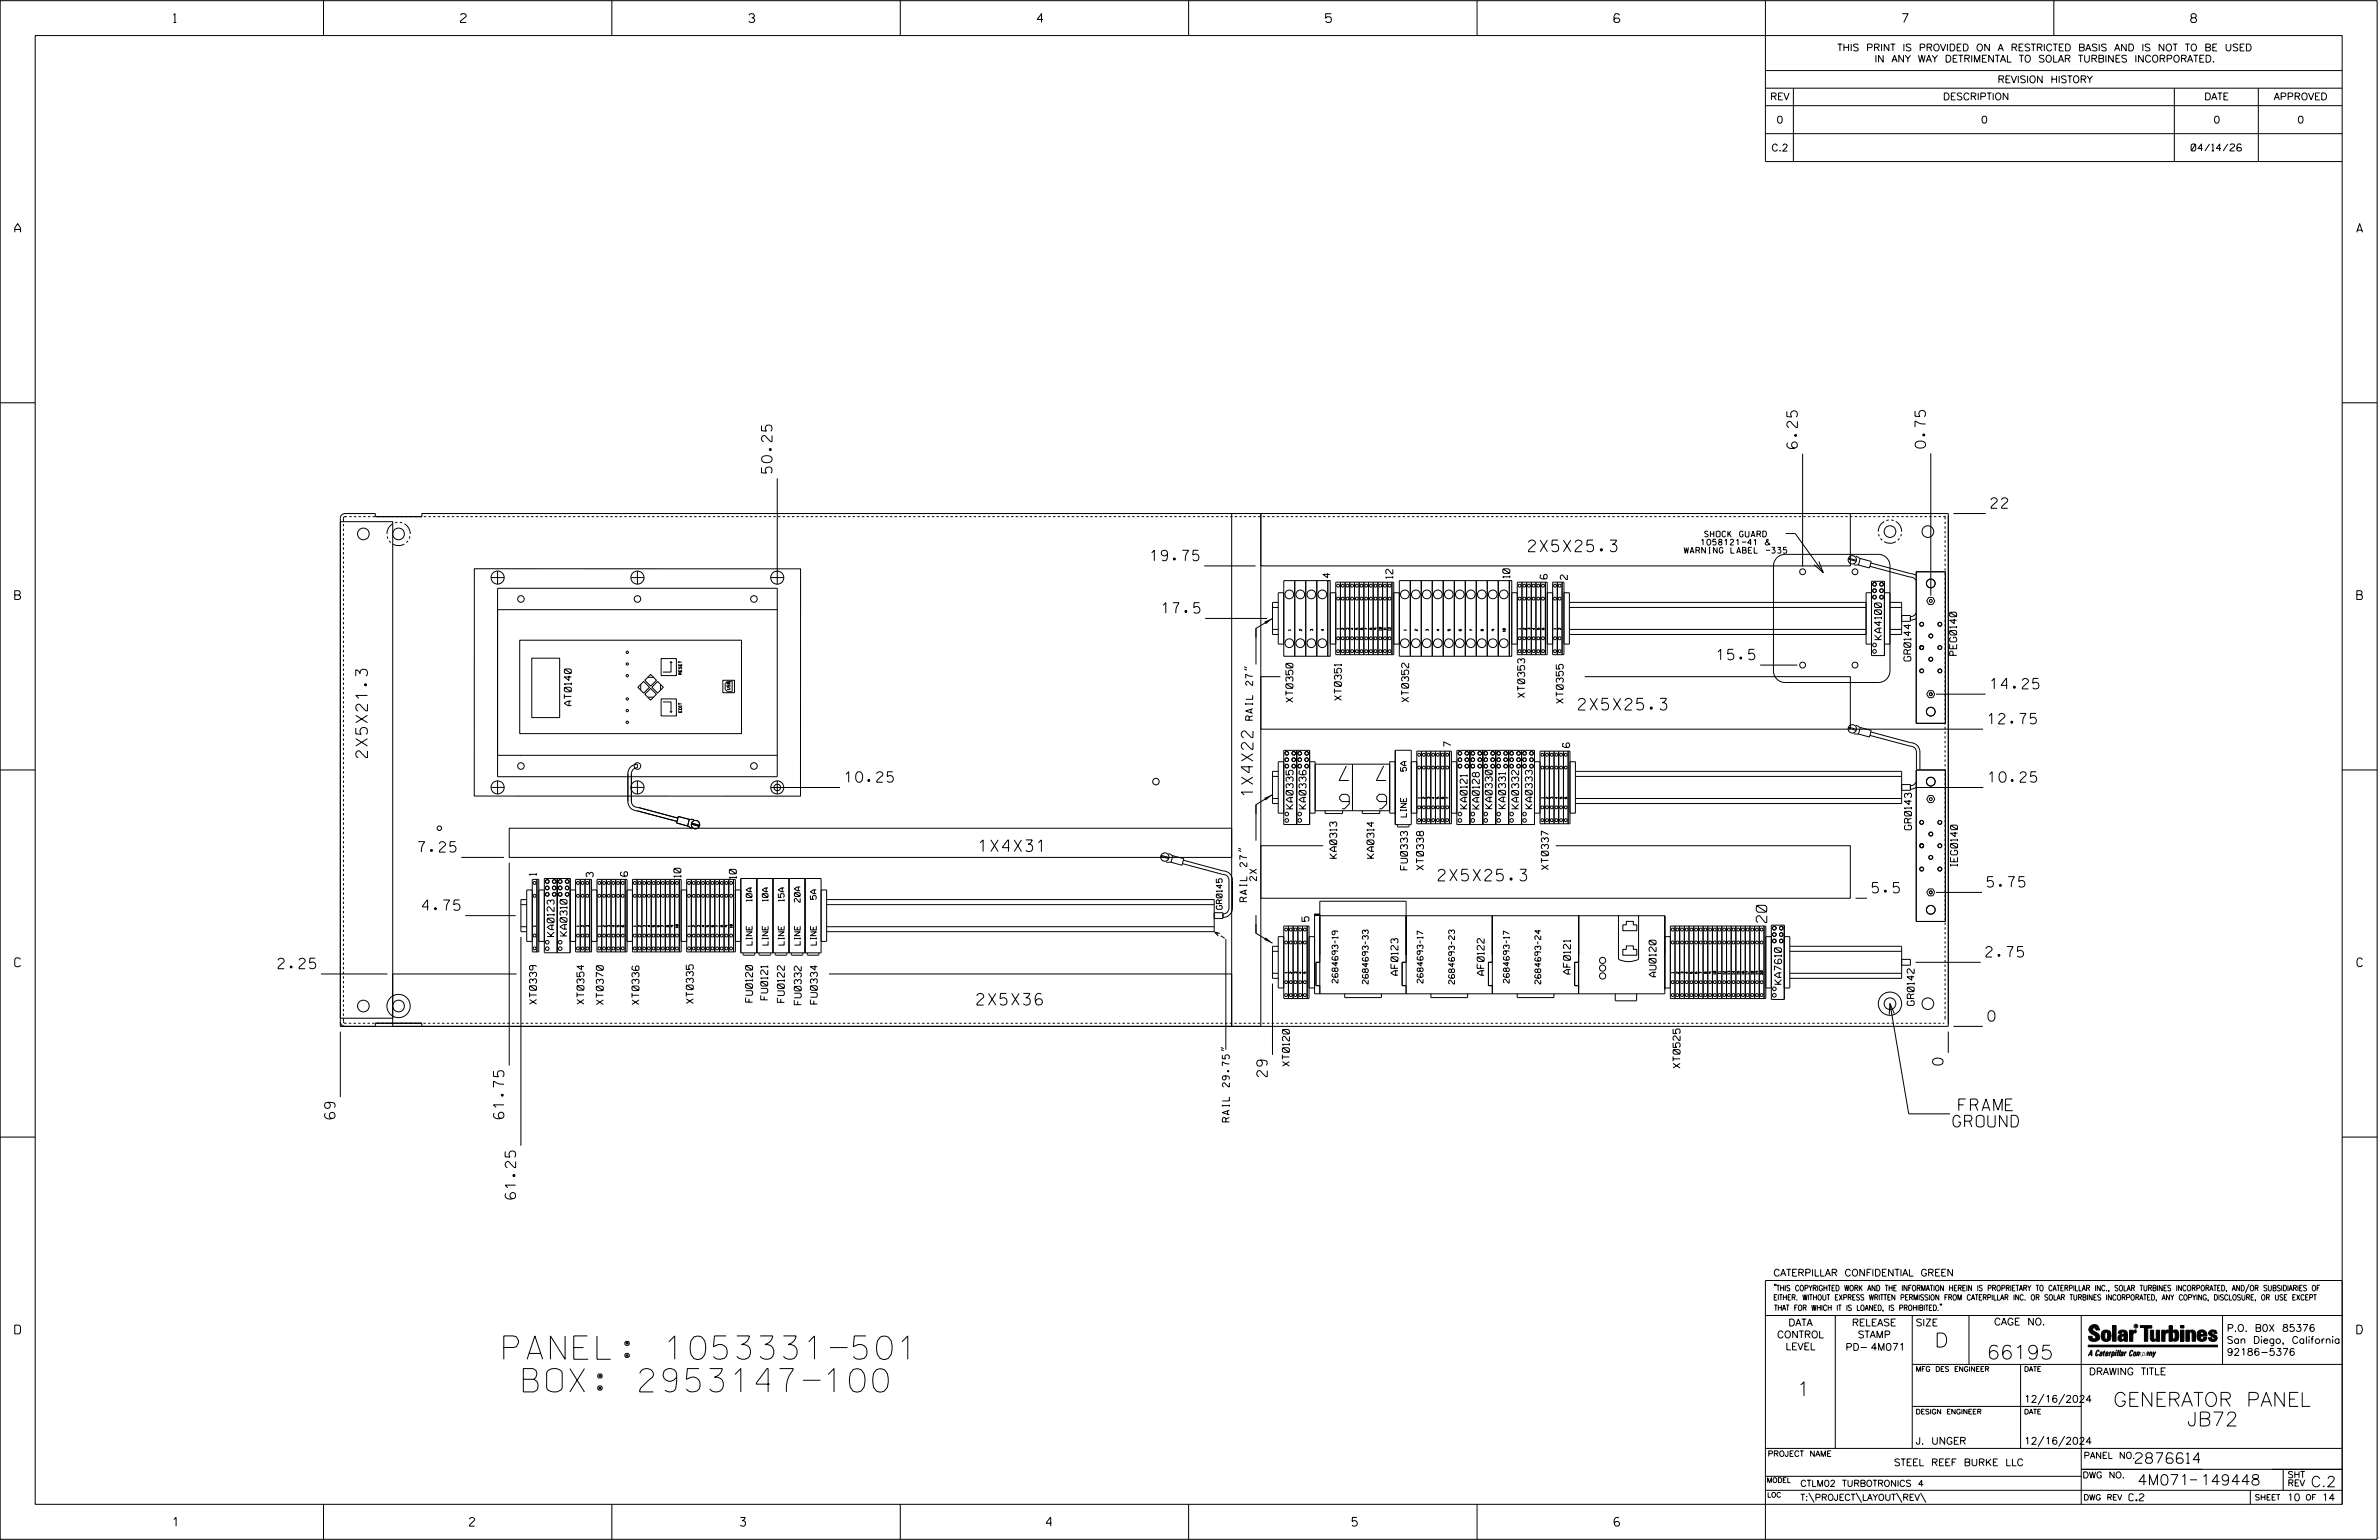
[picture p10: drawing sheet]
<svg xmlns="http://www.w3.org/2000/svg" width="864mm" height="559mm" viewBox="0 0 864 559" stroke-linecap="round" stroke-linejoin="round" font-family="sans-serif">
<defs><g id="words">
<g font-size="8.5">
<text x="182.9" y="493.2">PANEL: 1053331-501</text>
<text x="190" y="505.1">BOX: 2953147-100</text>
</g>
<g font-size="5.3">
<text x="489.6" y="277.9" transform="rotate(-180 489.6 277.9)">7</text>
<text x="503.2" y="277.9" transform="rotate(-180 503.2 277.9)">7</text>
<text x="489.8" y="288.2" transform="rotate(-180 489.8 288.2)">6</text>
<text x="503.3" y="288.2" transform="rotate(-180 503.3 288.2)">6</text>
</g>
<g font-size="5.1">
<text x="702.3" y="488.8">D</text>
<text x="721.2" y="493.2">66195</text>
<text x="652.2" y="506.5">1</text>
<text x="767.1" y="510.3">GENERATOR PANEL</text>
<text x="793.9" y="517.4">JB72</text>
</g>
<g font-size="4.2">
<text x="554.9" y="200.2">2X5X25.3</text>
<text x="573" y="257.6">2X5X25.3</text>
<text x="133.4" y="274.9" transform="rotate(-90 133.4 274.9)">2X5X21.3</text>
<text x="454.8" y="288.8" transform="rotate(-90 454.8 288.8)">1X4X22</text>
<text x="355.5" y="309">1X4X31</text>
<text x="522.1" y="319.7">2X5X25.3</text>
<text x="354.6" y="364.7">2X5X36</text>
<text x="711.1" y="403">FRAME</text>
<text x="708.9" y="408.9">GROUND</text>
</g>
<g font-size="3.8">
<text x="652.5" y="162.7" transform="rotate(-90 652.5 162.7)">6.25</text>
<text x="699" y="162.6" transform="rotate(-90 699 162.6)">0.75</text>
<text x="280.2" y="171.7" transform="rotate(-90 280.2 171.7)">50.25</text>
<text x="722.8" y="184.4">22</text>
<text x="417.8" y="203.5">19.75</text>
<text x="421.9" y="222.5">17.5</text>
<text x="623.4" y="239.4">15.5</text>
<text x="722.7" y="250">14.25</text>
<text x="721.7" y="262.7">12.75</text>
<text x="306.8" y="283.8">10.25</text>
<text x="721.9" y="283.8">10.25</text>
<text x="151.9" y="309.2">7.25</text>
<text x="721.4" y="321.9">5.75</text>
<text x="679.6" y="324">5.5</text>
<text x="153.3" y="330.4">4.75</text>
<text x="641.4" y="334.8" transform="rotate(-90 641.4 334.8)">20</text>
<text x="720.9" y="347.3">2.75</text>
<text x="100.9" y="351.5">2.25</text>
<text x="721.7" y="370.5">0</text>
<text x="705.3" y="386.5" transform="rotate(-90 705.3 386.5)">0</text>
<text x="460" y="390.7" transform="rotate(-90 460 390.7)">29</text>
<text x="121.6" y="406" transform="rotate(-90 121.6 406)">69</text>
<text x="183" y="406" transform="rotate(-90 183 406)">61.75</text>
<text x="187.2" y="435.1" transform="rotate(-90 187.2 435.1)">61.25</text>
<text x="775.1" y="531">2876614</text>
<text x="775.9" y="538.9">4M071</text>
<text x="798.8" y="538.9">149448</text>
<text x="838.8" y="539.5">C.2</text>
</g>
<g font-size="3.2">
<text x="63" y="8.2">1</text>
<text x="167.2" y="8.2">2</text>
<text x="271.8" y="8.2">3</text>
<text x="376.5" y="8.2">4</text>
<text x="481.2" y="8.2">5</text>
<text x="690.6" y="8.2">7</text>
<text x="795.3" y="8.2">8</text>
<text x="5.4" y="84.3">A</text>
<text x="855.5" y="84.3">A</text>
<text x="5.4" y="217.5">B</text>
<text x="855.6" y="217.5">B</text>
<text x="5.4" y="350.8">C</text>
<text x="855.6" y="350.8">C</text>
<text x="5.4" y="484">D</text>
<text x="855.6" y="484">D</text>
<text x="62.8" y="553.8">1</text>
<text x="170.4" y="553.8">2</text>
<text x="268.8" y="553.8">3</text>
<text x="379.8" y="553.8">4</text>
<text x="490.8" y="553.8">5</text>
<text x="585.9" y="553.8">6</text>
</g>
<g font-size="2.5">
<text x="666.9" y="18.5">THIS PRINT IS PROVIDED ON A RESTRICTED BASIS AND IS NOT TO BE USED</text>
<text x="680.5" y="22.6">IN ANY WAY DETRIMENTAL TO SOLAR TURBINES INCORPORATED.</text>
<text x="725.1" y="30">REVISION HISTORY</text>
<text x="642.6" y="36.3">REV</text>
<text x="705.3" y="36.3">DESCRIPTION</text>
<text x="800.2" y="36.3">DATE</text>
<text x="825.4" y="36.3">APPROVED</text>
<text x="644.9" y="44.7">0</text>
<text x="719.1" y="44.7">0</text>
<text x="803.5" y="44.7">0</text>
<text x="834" y="44.7">0</text>
<text x="643" y="54.8">C.2</text>
<text x="795.4" y="54.8">04/14/26</text>
<text x="482.8" y="209.7" transform="rotate(-90 482.8 209.7)">4</text>
<text x="505.6" y="209.9" transform="rotate(-90 505.6 209.9)">12</text>
<text x="548.1" y="209.7" transform="rotate(-90 548.1 209.7)">10</text>
<text x="561.6" y="210.1" transform="rotate(-90 561.6 210.1)">6</text>
<text x="569" y="210.3" transform="rotate(-90 569 210.3)">2</text>
<text x="683" y="232.1" transform="rotate(-90 683 232.1)">KA4100</text>
<text x="693.7" y="239.9" transform="rotate(-90 693.7 239.9)">GR0144</text>
<text x="710.3" y="237.8" transform="rotate(-90 710.3 237.8)">PEG0140</text>
<text x="207.4" y="256" transform="rotate(-90 207.4 256)">AT0140</text>
<text x="469.3" y="254.8" transform="rotate(-90 469.3 254.8)">XT0350</text>
<text x="486.9" y="254.1" transform="rotate(-90 486.9 254.1)">XT0351</text>
<text x="511.3" y="254.7" transform="rotate(-90 511.3 254.7)">XT0352</text>
<text x="553.5" y="253.1" transform="rotate(-90 553.5 253.1)">XT0353</text>
<text x="567.5" y="255.2" transform="rotate(-90 567.5 255.2)">XT0355</text>
<text x="454.7" y="261.4" transform="rotate(-90 454.7 261.4)">RAIL 27&quot;</text>
<text x="526.7" y="270.9" transform="rotate(-90 526.7 270.9)">7</text>
<text x="469.4" y="293.5" transform="rotate(-90 469.4 293.5)">KA0335</text>
<text x="474.1" y="293.5" transform="rotate(-90 474.1 293.5)">KA0336</text>
<text x="532.6" y="293.5" transform="rotate(-90 532.6 293.5)">KA0121</text>
<text x="537" y="293.6" transform="rotate(-90 537 293.6)">KA0128</text>
<text x="541.7" y="293.4" transform="rotate(-90 541.7 293.4)">KA0330</text>
<text x="546.5" y="293.4" transform="rotate(-90 546.5 293.4)">KA0331</text>
<text x="551.3" y="293.5" transform="rotate(-90 551.3 293.5)">KA0332</text>
<text x="556.2" y="293.4" transform="rotate(-90 556.2 293.4)">KA0333</text>
<text x="693.9" y="301.1" transform="rotate(-90 693.9 301.1)">GR0143</text>
<text x="485.2" y="311.4" transform="rotate(-90 485.2 311.4)">KA0313</text>
<text x="498.8" y="311.4" transform="rotate(-90 498.8 311.4)">KA0314</text>
<text x="194.7" y="317.6" transform="rotate(-90 194.7 317.6)">1</text>
<text x="227.8" y="317.9" transform="rotate(-90 227.8 317.9)">6</text>
<text x="510.9" y="315.6" transform="rotate(-90 510.9 315.6)">FU0333</text>
<text x="516.8" y="315.6" transform="rotate(-90 516.8 315.6)">XT0338</text>
<text x="562.1" y="315.5" transform="rotate(-90 562.1 315.5)">XT0337</text>
<text x="710.6" y="314.3" transform="rotate(-90 710.6 314.3)">IEG0140</text>
<text x="215.3" y="318.2" transform="rotate(-90 215.3 318.2)">3</text>
<text x="247.2" y="318.4" transform="rotate(-90 247.2 318.4)">10</text>
<text x="267.3" y="318.8" transform="rotate(-90 267.3 318.8)">10</text>
<text x="456.2" y="319.5" transform="rotate(-90 456.2 319.5)">2X</text>
<text x="452.6" y="327.2" transform="rotate(-90 452.6 327.2)">RAIL 27&quot;</text>
<text x="475.1" y="334.3" transform="rotate(-90 475.1 334.3)">5</text>
<text x="201.2" y="339.8" transform="rotate(-90 201.2 339.8)">KA0123</text>
<text x="205.8" y="339.6" transform="rotate(-90 205.8 339.6)">KA0310</text>
<text x="507.5" y="353.9" transform="rotate(-90 507.5 353.9)">AF0123</text>
<text x="538.8" y="353.9" transform="rotate(-90 538.8 353.9)">AF0122</text>
<text x="570.1" y="353.4" transform="rotate(-90 570.1 353.4)">AF0121</text>
<text x="601.2" y="354.4" transform="rotate(-90 601.2 354.4)">AU0120</text>
<text x="646.7" y="357.2" transform="rotate(-90 646.7 357.2)">KA7610</text>
<text x="194.8" y="364.4" transform="rotate(-90 194.8 364.4)">XT0339</text>
<text x="212" y="364.3" transform="rotate(-90 212 364.3)">XT0354</text>
<text x="219" y="364.5" transform="rotate(-90 219 364.5)">XT0370</text>
<text x="232" y="364.5" transform="rotate(-90 232 364.5)">XT0336</text>
<text x="251.7" y="364.1" transform="rotate(-90 251.7 364.1)">XT0335</text>
<text x="273.2" y="363.6" transform="rotate(-90 273.2 363.6)">FU0120</text>
<text x="278.7" y="362.8" transform="rotate(-90 278.7 362.8)">FU0121</text>
<text x="284.7" y="363.7" transform="rotate(-90 284.7 363.7)">FU0122</text>
<text x="290.9" y="364.6" transform="rotate(-90 290.9 364.6)">FU0332</text>
<text x="296.7" y="364.3" transform="rotate(-90 296.7 364.3)">FU0334</text>
<text x="694.9" y="364.8" transform="rotate(-90 694.9 364.8)">GR0142</text>
<text x="468.1" y="386.9" transform="rotate(-90 468.1 386.9)">XT0120</text>
<text x="609.9" y="387.5" transform="rotate(-90 609.9 387.5)">XT0525</text>
<text x="446.3" y="407.1" transform="rotate(-90 446.3 407.1)">RAIL 29.75&quot;</text>
<text x="643.8" y="463">CATERPILLAR CONFIDENTIAL GREEN</text>
<text x="645.1" y="485.5">CONTROL</text>
<text x="649.2" y="481.1">DATA</text>
<text x="672.3" y="481.1">RELEASE</text>
<text x="674.4" y="485.5">STAMP</text>
<text x="695.4" y="481.1">SIZE</text>
<text x="723.8" y="480.8">CAGE NO.</text>
<text x="808.4" y="483.1">P.O. B0X 85376</text>
<text x="648.2" y="489.8">LEVEL</text>
<text x="669.9" y="490">PD- 4M071</text>
<text x="808.4" y="487.5">San Diego, California</text>
<text x="808.4" y="491.8">92186-5376</text>
<text x="758.3" y="498.9">DRAWING TITLE</text>
<text x="734.8" y="508.9">12/16/2024</text>
<text x="695.4" y="524.1">J. UNGER</text>
<text x="734.8" y="524.1">12/16/2024</text>
<text x="687.5" y="531.9">STEEL REEF BURKE LLC</text>
<text x="772.8" y="544.6">C.2</text>
<text x="830.2" y="544.6">10</text>
<text x="842.9" y="544.6">14</text>
</g>
<g font-size="2.3">
<text x="756.4" y="529.2">PANEL NO.</text>
<text x="653.5" y="539.4">CTLM02 TURBOTRONICS 4</text>
<text x="756" y="536.3">DWG NO.</text>
<text x="830.4" y="539.3">REV</text>
<text x="830.4" y="536.2">SHT</text>
<text x="653.5" y="544.5">T:\PROJECT\LAYOUT\REV\</text>
</g>
<g font-size="2.1">
<text x="617.5" y="197.8">1058121-41 &amp;</text>
<text x="618.8" y="194.8">SHOCK GUARD</text>
<text x="611.4" y="200.7">WARNING LABEL -335</text>
<text x="510.5" y="279.8" transform="rotate(-90 510.5 279.8)">5A</text>
<text x="510.6" y="296.4" transform="rotate(-90 510.6 296.4)">LINE</text>
<text x="273" y="327" transform="rotate(-90 273 327)">10A</text>
<text x="278.8" y="327" transform="rotate(-90 278.8 327)">10A</text>
<text x="284.6" y="327" transform="rotate(-90 284.6 327)">15A</text>
<text x="290.5" y="327.4" transform="rotate(-90 290.5 327.4)">20A</text>
<text x="296.3" y="326.3" transform="rotate(-90 296.3 326.3)">5A</text>
<text x="443.7" y="329.9" transform="rotate(-90 443.7 329.9)">GR0145</text>
<text x="273" y="343" transform="rotate(-90 273 343)">LINE</text>
<text x="278.8" y="343" transform="rotate(-90 278.8 343)">LINE</text>
<text x="284.7" y="343" transform="rotate(-90 284.7 343)">LINE</text>
<text x="290.5" y="343" transform="rotate(-90 290.5 343)">LINE</text>
<text x="296.3" y="343" transform="rotate(-90 296.3 343)">LINE</text>
<text x="485.7" y="356.7" transform="rotate(-90 485.7 356.7)">2684693-19</text>
<text x="496.7" y="357" transform="rotate(-90 496.7 357)">2684693-33</text>
<text x="516.6" y="356.7" transform="rotate(-90 516.6 356.7)">2684693-17</text>
<text x="528" y="357" transform="rotate(-90 528 357)">2684693-23</text>
<text x="547.9" y="356.7" transform="rotate(-90 547.9 356.7)">2684693-17</text>
<text x="559.3" y="357" transform="rotate(-90 559.3 357)">2684693-24</text>
</g>
<g font-size="2">
<text x="643.8" y="468.4">&quot;THIS COPYRIGHTED WORK AND THE INFORMATION HEREIN IS PROPRIETARY TO CATERPILLAR INC., SOLAR TURBINES INCORPORATED, AND/OR SUBSIDIARIES OF</text>
<text x="643.8" y="471.8">EITHER. WITHOUT EXPRESS WRITTEN PERMISSION FROM CATERPILLAR INC. OR SOLAR TURBINES INCORPORATED, ANY COPYING, DISCLOSURE, OR USE EXCEPT</text>
<text x="644" y="475.6">THAT FOR WHICH IT IS LOANED, IS PROHIBITED.&quot;</text>
<text x="641.7" y="528.5">PROJECT NAME</text>
<text x="756.3" y="544.3">DWG REV</text>
<text x="818.5" y="544.3">SHEET</text>
<text x="836.9" y="544.3">OF</text>
</g>
<g font-size="1.8">
<text x="695.4" y="497.6">MFG DES ENGINEER</text>
<text x="734.8" y="497.6">DATE</text>
<text x="695.4" y="513.1">DESIGN ENGINEER</text>
<text x="734.8" y="513.1">DATE</text>
<text x="641.3" y="538">MODEL</text>
<text x="641.5" y="543.3">LOC</text>
</g>
<g font-size="1.1">
<text x="247.5" y="244.7" transform="rotate(-90 247.5 244.7)">RESET</text>
<text x="265" y="250.2" transform="rotate(-90 265 250.2)">USB</text>
</g>
<text font-size=".9" x="775.1" y="481.7">R</text>
<g font-size=".8">
<text x="468.6" y="228.8" transform="rotate(-90 468.6 228.8)">1</text>
<text x="472.6" y="228.9" transform="rotate(-90 472.6 228.9)">2</text>
<text x="476.5" y="228.9" transform="rotate(-90 476.5 228.9)">3</text>
<text x="480.5" y="228.9" transform="rotate(-90 480.5 228.9)">4</text>
<text x="486.2" y="228.3" transform="rotate(-90 486.2 228.3)">1</text>
<text x="487.9" y="228.5" transform="rotate(-90 487.9 228.5)">2</text>
<text x="489.6" y="228.5" transform="rotate(-90 489.6 228.5)">3</text>
<text x="491.3" y="228.5" transform="rotate(-90 491.3 228.5)">4</text>
<text x="493" y="228.5" transform="rotate(-90 493 228.5)">5</text>
<text x="494.7" y="228.5" transform="rotate(-90 494.7 228.5)">6</text>
<text x="496.4" y="228.5" transform="rotate(-90 496.4 228.5)">7</text>
<text x="498.1" y="228.5" transform="rotate(-90 498.1 228.5)">8</text>
<text x="501.5" y="228.7" transform="rotate(-90 501.5 228.7)">10</text>
<text x="503.2" y="228.6" transform="rotate(-90 503.2 228.6)">11</text>
<text x="504.9" y="228.7" transform="rotate(-90 504.9 228.7)">12</text>
<text x="510.5" y="228.8" transform="rotate(-90 510.5 228.8)">1</text>
<text x="514.5" y="228.9" transform="rotate(-90 514.5 228.9)">2</text>
<text x="518.5" y="228.9" transform="rotate(-90 518.5 228.9)">3</text>
<text x="522.5" y="228.9" transform="rotate(-90 522.5 228.9)">4</text>
<text x="526.5" y="228.9" transform="rotate(-90 526.5 228.9)">5</text>
<text x="530.5" y="228.9" transform="rotate(-90 530.5 228.9)">6</text>
<text x="534.4" y="228.9" transform="rotate(-90 534.4 228.9)">7</text>
<text x="538.4" y="228.9" transform="rotate(-90 538.4 228.9)">8</text>
<text x="542.4" y="228.9" transform="rotate(-90 542.4 228.9)">9</text>
<text x="546.4" y="229.2" transform="rotate(-90 546.4 229.2)">10</text>
<text x="552" y="228.3" transform="rotate(-90 552 228.3)">1</text>
<text x="553.7" y="228.5" transform="rotate(-90 553.7 228.5)">2</text>
<text x="555.4" y="228.5" transform="rotate(-90 555.4 228.5)">3</text>
<text x="557.1" y="228.5" transform="rotate(-90 557.1 228.5)">4</text>
<text x="558.8" y="228.5" transform="rotate(-90 558.8 228.5)">5</text>
<text x="560.5" y="228.5" transform="rotate(-90 560.5 228.5)">6</text>
<text x="564.9" y="228.3" transform="rotate(-90 564.9 228.3)">1</text>
<text x="566.6" y="228.5" transform="rotate(-90 566.6 228.5)">2</text>
<text x="515.6" y="289.6" transform="rotate(-90 515.6 289.6)">1</text>
<text x="517.3" y="289.8" transform="rotate(-90 517.3 289.8)">2</text>
<text x="519" y="289.8" transform="rotate(-90 519 289.8)">3</text>
<text x="520.7" y="289.8" transform="rotate(-90 520.7 289.8)">4</text>
<text x="522.4" y="289.8" transform="rotate(-90 522.4 289.8)">5</text>
<text x="524.1" y="289.8" transform="rotate(-90 524.1 289.8)">6</text>
<text x="525.8" y="289.8" transform="rotate(-90 525.8 289.8)">7</text>
<text x="560.3" y="289.6" transform="rotate(-90 560.3 289.6)">1</text>
<text x="562" y="289.8" transform="rotate(-90 562 289.8)">2</text>
<text x="563.7" y="289.8" transform="rotate(-90 563.7 289.8)">3</text>
<text x="565.4" y="289.8" transform="rotate(-90 565.4 289.8)">4</text>
<text x="567.1" y="289.8" transform="rotate(-90 567.1 289.8)">5</text>
<text x="568.8" y="289.8" transform="rotate(-90 568.8 289.8)">6</text>
<text x="194.5" y="336.2" transform="rotate(-90 194.5 336.2)">1</text>
<text x="210.2" y="336.2" transform="rotate(-90 210.2 336.2)">1</text>
<text x="211.9" y="336.3" transform="rotate(-90 211.9 336.3)">2</text>
<text x="213.6" y="336.3" transform="rotate(-90 213.6 336.3)">3</text>
<text x="218" y="336.2" transform="rotate(-90 218 336.2)">1</text>
<text x="219.7" y="336.3" transform="rotate(-90 219.7 336.3)">2</text>
<text x="221.4" y="336.3" transform="rotate(-90 221.4 336.3)">3</text>
<text x="223.1" y="336.3" transform="rotate(-90 223.1 336.3)">4</text>
<text x="224.8" y="336.3" transform="rotate(-90 224.8 336.3)">5</text>
<text x="230.9" y="336.2" transform="rotate(-90 230.9 336.2)">1</text>
<text x="232.6" y="336.3" transform="rotate(-90 232.6 336.3)">2</text>
<text x="234.3" y="336.3" transform="rotate(-90 234.3 336.3)">3</text>
<text x="236" y="336.3" transform="rotate(-90 236 336.3)">4</text>
<text x="237.7" y="336.3" transform="rotate(-90 237.7 336.3)">5</text>
<text x="242.8" y="336.3" transform="rotate(-90 242.8 336.3)">8</text>
<text x="244.5" y="336.3" transform="rotate(-90 244.5 336.3)">9</text>
<text x="246.2" y="336.6" transform="rotate(-90 246.2 336.6)">10</text>
<text x="250.5" y="336.2" transform="rotate(-90 250.5 336.2)">1</text>
<text x="252.2" y="336.3" transform="rotate(-90 252.2 336.3)">2</text>
<text x="253.9" y="336.3" transform="rotate(-90 253.9 336.3)">3</text>
<text x="255.6" y="336.3" transform="rotate(-90 255.6 336.3)">4</text>
<text x="257.3" y="336.3" transform="rotate(-90 257.3 336.3)">5</text>
<text x="259" y="336.3" transform="rotate(-90 259 336.3)">6</text>
<text x="260.7" y="336.3" transform="rotate(-90 260.7 336.3)">7</text>
<text x="262.4" y="336.3" transform="rotate(-90 262.4 336.3)">8</text>
<text x="264.1" y="336.3" transform="rotate(-90 264.1 336.3)">9</text>
<text x="265.8" y="336.6" transform="rotate(-90 265.8 336.6)">10</text>
<text x="467.3" y="353.1" transform="rotate(-90 467.3 353.1)">1</text>
<text x="469" y="353.2" transform="rotate(-90 469 353.2)">2</text>
<text x="470.7" y="353.2" transform="rotate(-90 470.7 353.2)">3</text>
<text x="472.4" y="353.2" transform="rotate(-90 472.4 353.2)">4</text>
<text x="474.1" y="353.2" transform="rotate(-90 474.1 353.2)">5</text>
<text x="607.6" y="353.1" transform="rotate(-90 607.6 353.1)">1</text>
<text x="609.3" y="353.2" transform="rotate(-90 609.3 353.2)">2</text>
<text x="611" y="353.2" transform="rotate(-90 611 353.2)">3</text>
<text x="612.7" y="353.2" transform="rotate(-90 612.7 353.2)">4</text>
<text x="614.4" y="353.2" transform="rotate(-90 614.4 353.2)">5</text>
<text x="616.1" y="353.2" transform="rotate(-90 616.1 353.2)">6</text>
<text x="617.8" y="353.2" transform="rotate(-90 617.8 353.2)">7</text>
<text x="619.5" y="353.2" transform="rotate(-90 619.5 353.2)">8</text>
<text x="621.2" y="353.2" transform="rotate(-90 621.2 353.2)">9</text>
<text x="622.9" y="353.5" transform="rotate(-90 622.9 353.5)">10</text>
<text x="624.6" y="353.4" transform="rotate(-90 624.6 353.4)">11</text>
<text x="626.3" y="353.5" transform="rotate(-90 626.3 353.5)">12</text>
<text x="628" y="353.5" transform="rotate(-90 628 353.5)">13</text>
<text x="629.7" y="353.5" transform="rotate(-90 629.7 353.5)">14</text>
<text x="631.4" y="353.5" transform="rotate(-90 631.4 353.5)">15</text>
<text x="633.1" y="353.5" transform="rotate(-90 633.1 353.5)">16</text>
<text x="634.8" y="353.5" transform="rotate(-90 634.8 353.5)">17</text>
<text x="636.5" y="353.5" transform="rotate(-90 636.5 353.5)">18</text>
<text x="638.2" y="353.5" transform="rotate(-90 638.2 353.5)">19</text>
<text x="639.9" y="353.7" transform="rotate(-90 639.9 353.7)">20</text>
</g>
</g></defs>
<g fill="none" stroke="#000" stroke-width=".36">
<path d="M.1 .2h862.8v558.4h-862.8zM12.8 12.9h837.4v533h-837.4zM117.4 .2v12.7M222.1 .2v12.7M326.8 .2v12.7M431.5 .2v12.7M536.2 .2v12.7M587.9 5.5l-.5-.5h-1l-.5 1v1.7l.5 .4h1l.6-.4v-.6l-.6-.5h-1l-.5 .5M640.9 .2v58.4h209.3M745.6 .2v12.7M640.9 25.6h209.3M640.9 32h209.3"/>
<path d="M640.9 38.3h209.3M651 32v26.6M789.3 32v26.6M819.8 32v26.6M640.9 48.5h209.3M.1 146.2h12.7M850.2 146.2h12.7M282.2 173.6v38.4M654.4 164.6v41M700.9 164.5v51.6M123.5 189.3h19.1v180.2h-19.1zM124 186.8l1.2-.5h11v1.2h16.9v-1.2h554.1v186.1h-583.7v-184.4z"/>
<path d="M124.7 190.1v.9M124.7 191.8v.9M124.7 193.5v.9M124.7 195.2v.9M124.7 196.9v.9M124.7 198.6v.9M125.9 187.5l-1.2 .2v1.6M126.8 187.5h.8M128.5 187.5h.8M130.2 187.5h.8M131.9 187.5h.8M133.6 187.5h.8"/>
<path d="M135.3 187.5h.8M140.5 194.6l.3 .9M141.3 196.2l.6 .7M142.6 197.4l1.9 .6 2.3-.6M142.6 190.1l-1.5 1.4-.7 2.2M144.3 189.5l-.9 .2M145.1 189.5l.9 .2M146.8 190.1l1.6 1.6 .5 2M148.1 196.2l-.6 .7M148.8 194.6l-.2 .9M153.8 187.5h.9M155.5 187.5h.9"/>
<path d="M157.2 187.5h.9M158.9 187.5h.9M160.6 187.5h.9M162.3 187.5h.9M164 187.5h.9M165.7 187.5h.8M167.4 187.5h.8M169.1 187.5h.8M170.8 187.5h.8M172.5 187.5h.8M174.2 187.5h.8M175.9 187.5h.8"/>
<path d="M177.6 187.5h.8M179.2 187.5h.9M180.9 187.5h.9M182.6 187.5h.9M184.3 187.5h.9M186 187.5h.9M187.7 187.5h.9M189.4 187.5h.9M191.1 187.5h.8M192.8 187.5h.8M194.5 187.5h.8M196.1 187.5h.9"/>
<path d="M197.8 187.5h.9M199.5 187.5h.9M201.2 187.5h.9M202.9 187.5h.9M204.6 187.5h.9M206.3 187.5h.9M208 187.5h.8M209.7 187.5h.8M211.4 187.5h.8M213.1 187.5h.8M214.8 187.5h.8M216.5 187.5h.8"/>
<path d="M218.2 187.5h.8M219.9 187.5h.8M221.5 187.5h.9M223.2 187.5h.9M224.9 187.5h.9M226.6 187.5h.9M228.3 187.5h.9M230 187.5h.9M231.7 187.5h.8M233.4 187.5h.8M235.1 187.5h.8M236.7 187.5h.9"/>
<path d="M238.4 187.5h.9M240.1 187.5h.9M241.8 187.5h.9M243.5 187.5h.9M245.2 187.5h.9M246.9 187.5h.9M248.6 187.5h.8M250.3 187.5h.8M252 187.5h.8M253.7 187.5h.8M255.4 187.5h.8M257.1 187.5h.8"/>
<path d="M258.8 187.5h.8M260.5 187.5h.8M262.1 187.5h.9M263.8 187.5h.9M265.5 187.5h.9M267.2 187.5h.9M268.9 187.5h.9M270.6 187.5h.9M272.3 187.5h.8M274 187.5h.8M275.7 187.5h.8M277.4 187.5h.8"/>
<path d="M279 187.5h.9M280.7 187.5h.9M282.4 187.5h.9M284.1 187.5h.9M285.8 187.5h.9M287.5 187.5h.9M289.2 187.5h.9M290.9 187.5h.8M292.6 187.5h.8M294.3 187.5h.8M296 187.5h.8M297.7 187.5h.8"/>
<path d="M299.4 187.5h.8M301.1 187.5h.8M302.8 187.5h.8M304.4 187.5h.9M306.1 187.5h.9M307.8 187.5h.9M309.5 187.5h.9M311.2 187.5h.9M312.9 187.5h.8M314.6 187.5h.8M316.3 187.5h.8M318 187.5h.8"/>
<path d="M319.7 187.5h.8M321.3 187.5h.9M323 187.5h.9M324.7 187.5h.9M326.4 187.5h.9M328.1 187.5h.9M329.8 187.5h.9M331.5 187.5h.9M333.2 187.5h.8M334.9 187.5h.8M336.6 187.5h.8M338.3 187.5h.8"/>
<path d="M340 187.5h.8M341.7 187.5h.8M343.4 187.5h.8M345.1 187.5h.8M346.7 187.5h.9M348.4 187.5h.9M350.1 187.5h.9M351.8 187.5h.9M353.5 187.5h.8M355.2 187.5h.8M356.9 187.5h.8M358.6 187.5h.8"/>
<path d="M360.3 187.5h.8M362 187.5h.8M363.6 187.5h.9M365.3 187.5h.9M367 187.5h.9M368.7 187.5h.9M370.4 187.5h.9M372.1 187.5h.9M373.8 187.5h.8M375.5 187.5h.8M377.2 187.5h.8M378.9 187.5h.8"/>
<path d="M380.6 187.5h.8M382.3 187.5h.8M384 187.5h.8M385.7 187.5h.8M387.4 187.5h.8M389 187.5h.9M390.7 187.5h.9M392.4 187.5h.9M394.1 187.5h.8M395.8 187.5h.8M397.5 187.5h.8M399.2 187.5h.8"/>
<path d="M400.9 187.5h.8M402.6 187.5h.8M404.2 187.5h.9M405.9 187.5h.9M407.6 187.5h.9M409.3 187.5h.9M411 187.5h.9M412.7 187.5h.9M414.4 187.5h.9M416.1 187.5h.8M417.8 187.5h.8M419.5 187.5h.8"/>
<path d="M421.2 187.5h.8M422.9 187.5h.8M424.6 187.5h.8M426.3 187.5h.8M428 187.5h.8M429.6 187.5h.9M431.3 187.5h.9M433 187.5h.9M434.7 187.5h.8M436.4 187.5h.8M438.1 187.5h.8M439.8 187.5h.8"/>
<path d="M441.5 187.5h.8M443.2 187.5h.8M444.9 187.5h.8M446.5 187.5h.9M447.1 186.3h10.6v186.1h-10.6zM448.2 187.5h.9M449.9 187.5h.9M451.6 187.5h.9M453.3 187.5h.9M455 187.5h.9M456.7 187.5h.9M457.7 186.3h214v19.1h-214z"/>
<path d="M458.4 187.5h.8M460.1 187.5h.8M461.8 187.5h.8M463.5 187.5h.8M465.2 187.5h.8M466.9 187.5h.8M468.6 187.5h.8M470.3 187.5h.8M471.9 187.5h.9M473.6 187.5h.9M475.3 187.5h.8M477 187.5h.8"/>
<path d="M478.7 187.5h.8M480.4 187.5h.8M482.1 187.5h.8M483.8 187.5h.8M485.5 187.5h.8M487.2 187.5h.8M488.8 187.5h.9M490.5 187.5h.9M492.2 187.5h.9M493.9 187.5h.9M495.6 187.5h.9M497.3 187.5h.9"/>
<path d="M499 187.5h.9M500.7 187.5h.8M502.4 187.5h.8M504.1 187.5h.8M505.8 187.5h.8M507.5 187.5h.8M509.2 187.5h.8M510.9 187.5h.8M512.6 187.5h.8M514.2 187.5h.9M515.9 187.5h.8M517.6 187.5h.8"/>
<path d="M519.3 187.5h.8M521 187.5h.8M522.7 187.5h.8M524.4 187.5h.8M526.1 187.5h.8M527.8 187.5h.8M529.4 187.5h.9M531.1 187.5h.9M532.8 187.5h.9M534.5 187.5h.9M536.2 187.5h.9M537.9 187.5h.9"/>
<path d="M539.6 187.5h.9M541.3 187.5h.8M543 187.5h.8M544.7 187.5h.8M546.4 187.5h.8M548.1 187.5h.8M549.8 187.5h.8M551.5 187.5h.8M553.2 187.5h.8M554.8 187.5h.9M556.5 187.5h.9M558.2 187.5h.8"/>
<path d="M559.9 187.5h.8M561.6 187.5h.8M563.3 187.5h.8M565 187.5h.8M566.7 187.5h.8M568.4 187.5h.8M570.1 187.5h.8M571.7 187.5h.9M573.4 187.5h.9M575.1 187.5h.9M576.8 187.5h.9M578.5 187.5h.9"/>
<path d="M580.2 187.5h.9M581.9 187.5h.9M583.6 187.5h.8M585.3 187.5h.8M587 187.5h.8M588.7 187.5h.8M590.4 187.5h.8M592.1 187.5h.8M593.8 187.5h.8M595.5 187.5h.8M597.1 187.5h.9M598.8 187.5h.9"/>
<path d="M600.5 187.5h.8M602.2 187.5h.8M603.9 187.5h.8M605.6 187.5h.8M607.3 187.5h.8M609 187.5h.8M610.7 187.5h.8M612.4 187.5h.8M614 187.5h.9M615.7 187.5h.9M617.4 187.5h.9M619.1 187.5h.9"/>
<path d="M620.8 187.5h.9M622.5 187.5h.9M624.2 187.5h.9M625.9 187.5h.8M627.6 187.5h.8M629.3 187.5h.8M631 187.5h.8M632.7 187.5h.8M634.4 187.5h.8M636.1 187.5h.8M637.8 187.5h.8M639.4 187.5h.9"/>
<path d="M641.1 187.5h.8M642.8 187.5h.8M644.5 187.5h.8M646.2 187.5h.8M647.9 187.5h.8M648.2 193.6h3.5l10.1 14.2M649.6 187.5h.8M651.3 187.5h.8M653 187.5h.8M654.6 187.5h.9M656.3 187.5h.9M658 187.5h.9"/>
<path d="M659.7 187.5h.9M661.4 187.5h.9M663.1 187.5h.9M664.8 187.5h.9M666.5 187.5h.8M668.2 187.5h.8M669.9 187.5h.8M671.6 187.5h.8M673.3 187.5h.8M675 187.5h.8M676.7 187.5h.8M678.4 187.5h.8"/>
<path d="M680 187.5h.9M681.7 187.5h.9M682 193.8l.2 .8M682.7 195.4l.6 .6M683.4 187.5h.8M684 196.5l2.1 .6 2.1-.6M684 189.2l-1.6 1.5-.6 2.2M685.1 187.5h.8M685.6 188.7l-.8 .2M686.5 188.7l.9 .2M686.8 187.5h.8M688.2 189.2l1.4 1.3 .5 1.1 .2 1.3"/>
<path d="M688.5 187.5h.8M689.5 195.4l-.6 .6M690.2 187.5h.8M690.2 193.8l-.2 .8M691.9 187.5h.8M693.6 187.5h.8M695.3 187.5h.8M696.9 187.5h.9M698.6 187.5h.9M700.3 187.5h.9M702 187.5h.9M703.7 187.5h.9"/>
<path d="M705.4 187.5h.7M706.1 187.2v1.3M706.1 189.3v.8M706.1 191v.8M706.1 192.7v.8M706.1 194.4v.8M706.1 196.1v.8M706.1 197.8v.8M706.1 199.5v.8M709.1 186.3h11.8M124.7 200.3v.9M124.7 202v.8"/>
<path d="M124.7 203.7v.8M124.7 205.4v.8M124.7 207v.9M124.7 208.7v.9M124.7 210.4v.9M124.7 212.1v.9M124.7 213.8v.9M124.7 215.5v.9M124.7 217.2v.9M124.7 218.9v.8M172.2 206.4h118.4v82.5h-118.4zM178.3 209.6h4.7"/>
<path d="M180.6 213.5h101.6v68.3h-101.6zM180.6 207.2v4.7M229 209.6h4.8M231.4 207.2v4.7M279.8 209.6h4.7M437.1 205.4h18.7M464 218.6h-2.1v11.6h2.1M466 210.7h16v27.4h-16zM466 215.1h-2v18.6h2M470 210.7v27.4M474 210.7v27.4M478 210.7v27.4"/>
<path d="M482 210.7h.9v27.4h-.9zM484.9 215.1h-2v18.6h2M484.9 211.2h21.1v26.4h-21.1zM486.6 211.2v26.4M488.3 211.2v26.4M490 211.2v26.4M491.7 211.2v26.4M493.4 211.2v26.4M495.1 211.2v26.4M496.8 211.2v26.4M498.5 211.2v26.4M500.2 211.2v26.4"/>
<path d="M501.9 211.2v26.4M503.6 211.2v26.4M505.3 211.2v26.4M506 215.1h2M508 210.7h39.9v27.4h-39.9zM512 210.7v27.4M515.9 210.7v27.4M519.9 210.7v27.4M523.9 210.7v27.4M527.9 210.7v27.4M531.9 210.7v27.4M535.9 210.7v27.4"/>
<path d="M539.9 210.7v27.4M543.9 210.7v27.4M547.9 210.7h.9v27.4h-.9zM550.8 215.1h-2v18.6h2M552.5 211.2v26.4h-1.7v-26.4h10.9v26.4h-7.5v-26.4M555.9 211.2v26.4M557.6 211.2v26.4M559.3 211.2v26.4M561 211.2v26.4M561.7 215.1h1.9M563.6 211.2h4.1v26.4h-4.1zM565.3 211.2v26.4"/>
<path d="M567.1 211.2v26.4M567.7 215.1h2v18.6h-2M569.7 218.6h107.7M645 202.4l1.4-.9 1.6-.3h33.8a4.2 4.2 0 0 1 4.3 4.2v38.1a4.2 4.2 0 0 1-4.3 4.1h-33.8a4.2 4.2 0 0 1-4.2-4.1v-38.1l.3-1.6zM660.3 203.7l1.5 4.1-3.3-2.9M670.9 202.9l2.9 .8M671 202.5l2.9 .8M672.9 204.9l1.9 .2M673.7 201.9l1.7 .8M675.3 202.6l4 1.1-.7 2.4-3.9-1.1zM678.8 205.5l15.6 4.1 1 1M679.1 204.3l15.3 3.9 1.1 .5"/>
<path d="M679.4 215.1h-2v18.6h2M679.4 210.9h4.7v27h-4.7zM684.1 215.1h2M686.1 218.6h4.2v11.6h-4.2M695.6 207.5h10.6v55h-10.6zM700.2 216.8h1.4l.7 1.3-.7 1.2h-1.4l-.8-1.2zM706.1 201.1v.9M706.1 202.8v.9M706.1 204.5v.9M706.1 206.2v.8M706.1 207.9v.8M706.1 209.6v.8"/>
<path d="M706.1 211.3v.8M706.1 213v.8M706.1 214.7v.8M706.1 216.4v.8M706.1 218.1v.8M706.1 219.7v.9M124.7 220.6v.8M124.7 222.3v.8M124.7 224v.8M124.7 225.7v.8M124.7 227.4v.8M124.7 229.1v.8"/>
<path d="M124.7 230.8v.8M124.7 232.4v.9M124.7 234.1v.9M124.7 235.8v.9M124.7 237.5v.9M124.7 239.2v.9M180.6 221.2h101.6M188.7 232.3h80.5v33.9h-80.5zM193 238.8h10.2v21.6h-10.2zM240 239h5.5v6.1h-5.5zM437.5 224.4h22.5M455.9 228v13.1"/>
<path d="M461.9 224.4l-6 3.6v3.4M461.9 220.4h2.1M461.9 228.4h2.1M499.2 227.9l.1 .4-.3 .2v-.6l.7 .1M506 233.7h2M561.7 233.7h1.9M569.7 220.4h107.7M569.7 228.4h107.7M569.7 230.2h107.7M684.1 233.7h2M686.1 220.4h4.2M686.1 228.4h4.2"/>
<path d="M690.3 223.3h3.2v2.2h-3.2M695.5 224.4l-2 .6M695.5 222.4l-1 1.1-1 .3M706.1 221.4v.9M706.1 223.1v.9M706.1 224.8v.9M706.1 226.5v.9M706.1 228.2v.9M706.1 229.9v.9M706.1 231.6v.8M706.1 233.3v.8M706.1 235v.8"/>
<path d="M706.1 236.7v.8M706.1 238.4v.8M124.7 240.9v.9M124.7 242.6v.9M124.7 244.3v.8M124.7 246v.8M124.7 247.7v.8M124.7 249.3v.9M124.7 251v.9M124.7 252.7v.9M124.7 254.4v.9M124.7 256.1v.9"/>
<path d="M124.7 257.8v.9M124.7 259.5v.8M232.6 248.3v2.1M233.6 247.3l2.2 2.1-2.2 2.1-2.1-2.1zM235.1 245.8h2.1M235.1 253h2.1M236.2 249.8l2.1 2.1-2.1 2.1-2.1-2.1zM236.2 244.7l2.1 2.1-2.1 2.2-2.1-2.2zM238.7 247.3l2.1 2.1-2.1 2.1-2.1-2.1zM239.8 248.3v2.1M240 253.6h5.5v6.2h-5.5zM240.6 254.7h3v3.8"/>
<path d="M243.2 240.5l.4-.4v3.8h-3M243.2 258.1l.4 .4M243.6 240.1l.4 .4M244 258.1l-.4 .4M246.4 257.8v.7h1v-.7M246.4 257l.9-.2 .1 .7h-1zM246.4 256.3h1M246.4 255.1v.7M246.4 256.1v.3M246.4 255.4h1M246.9 258v.5M247.4 256.1v.3"/>
<path d="M262.4 246.8h4.2v4.6h-4.2zM264.1 247.2h1.7v3.8h-1.7l-.9-.8v-2.2zM451.7 242.7l.9 .5M451.7 241.9l.9 .5M464.8 245.5h-7.1v19.1h214v-19.1h-96.4M638.9 241.3h13.6M699.4 251.9l.8 1.3h1.4l.7-1.3M699.4 251.9l.8-1.3h1.4l.7 1.3M702.8 251.9h18M706.1 240.1v.8M706.1 241.7v.9M706.1 243.4v.9"/>
<path d="M706.1 245.1v.9M706.1 246.8v.8M706.1 248.5v.8M706.1 250.2v.8M706.1 251.9v.8M706.1 253.6v.8M706.1 255.3v.8M706.1 257v.8M706.1 258.7v.8M.1 279.4h12.7M124.7 261.2v.8M124.7 262.9v.8"/>
<path d="M124.7 264.6v.8M124.7 266.3v.8M124.7 268v.8M124.7 269.7v.8M124.7 271.4v.8M124.7 273.1v.8M124.7 274.7v.9M124.7 276.4v.9M124.7 278.1v.9M124.7 279.8v.9M180.6 274.1h101.6M231.3 278.6a2.17 2.17 0 0 0-2.1 2.1v10.1a2.25 2.25 0 0 0 2.5 2.2l14.4 3.9"/>
<path d="M231.4 278.6v-1.3a3.4 3.4 0 0 0-3.5 3.4v10.1a3.4 3.4 0 0 0 3.4 3.4l14.5 3.9M464 279.9h-2.1v11.7h2.1M466 272.3h9.4v26.9h-9.4zM466 276.4h-2v18.7h2M470.7 272.3v26.9M475.4 276.4h2v18.7h-2M477.4 277.3h27.1M491 277.3v16.9M506.5 272.2h5.8v27h-5.8zM506.5 276.4h-2v18.7h2M512.3 276.4h2M514.3 272.6h12.6v26.3h-12.6z"/>
<path d="M516 272.6v26.3M517.7 272.6v26.3M519.4 272.6v26.3M521.1 272.6v26.3M522.8 272.6v26.3M524.5 272.6v26.3M526.2 272.6v26.3M526.9 276.4h1.9M528.8 272.3h28.2v26.9h-28.2zM533.6 272.3v26.9M538.3 272.3v26.9M543 272.3v26.9"/>
<path d="M547.7 272.3v26.9M552.3 272.3v26.9M557 276.4h2M559 272.6h10.9v26.3h-10.9zM560.7 272.6v26.3M562.4 272.6v26.3M564.1 272.6v26.3M565.8 272.6v26.3M567.5 272.6v26.3M567.7 269.6l-.5 .4v.8l.9 .4h1.3l.4-.4v-.8l-.4-.4h-.5l-.4 .4v.8l.4 .4M569.2 272.6v26.3M569.9 276.4h2v18.7h-2"/>
<path d="M571.9 279.9h118.4v11.7h-118.4M670.9 264.2l2.9 .8M671 263.8l2.9 .9M672.9 266.2l1.9 .2M673.6 264.6h46.2M673.7 263.2l1.7 .8M675.3 264l4 1-.7 2.4-3.9-1.1zM678.8 266.8l14.6 4a2.11 2.11 0 0 1 2.3 2.1v6.2M679.1 265.6l14.5 3.9a3.4 3.4 0 0 1 3.3 3.4v6.2M695.6 279.4h10.6v55h-10.6zM706.1 260.4v.8M706.1 262v.9"/>
<path d="M706.1 263.7v.9M706.1 265.4v.9M706.1 267.1v.9M706.1 268.8v.9M706.1 270.5v.9M706.1 272.2v.8M706.1 273.9v.8M706.1 275.6v.8M706.1 277.3v.8M706.1 279v.8M850.2 279.4h12.7M124.7 281.5v.9"/>
<path d="M124.7 283.2v.9M124.7 284.9v.9M124.7 286.6v.8M124.7 288.3v.8M124.7 289.9v.9M124.7 291.6v.9M124.7 293.3v.9M124.7 295v.9M124.7 296.7v.9M124.7 298.4v.9M178.3 285.7h4.7M180.6 283.4v4.7"/>
<path d="M229 285.7h4.8M231.4 283.4v4.7M246.2 296.3l4 1-.6 2.4-4-1.1zM249.4 299.6l1.7 .9M250.1 297.3l1.9 .2M251 299l2.9 .8M251.1 298.7l2.9 .8M279.8 285.8h25.1M282.2 283.4v4.7M455.9 292v13M461.9 288.3l-6 3.7v3.3M461.9 281.7h2.1"/>
<path d="M461.9 289.7h2.1M477.4 294.2h27.1M481 294.2v1h6.4v-1M494.5 294.2v1h6.4v-1M507.3 299.2l.2 .9h3.8l.2-.9M512.3 295.1h2M526.9 295.1h1.9M557 295.1h2M571.9 281.7h118.4M571.9 289.7h118.4M690.3 284.7h3.2v2.1h-3.2M695.4 285.8h24.6"/>
<path d="M695.5 285.8l-2 .5M695.5 283.7l-.8 1-1.2 .4M700.2 288.7h1.4l.7 1.2-.7 1.3h-1.4l-.8-1.3zM706.1 280.7v.8M706.1 282.3v.9M706.1 284v.9M706.1 285.7v.9M706.1 287.4v.9M706.1 289.1v.8M706.1 290.8v.8M706.1 292.5v.8M706.1 294.2v.8"/>
<path d="M706.1 295.9v.8M706.1 297.6v.8M706.1 299.3v.8M124.7 300.1v.9M124.7 301.8v.8M124.7 303.5v.8M124.7 305.2v.8M124.7 306.9v.8M124.7 308.6v.8M124.7 310.3v.8M124.7 312v.8M124.7 313.7v.8"/>
<path d="M124.7 315.3v.9M124.7 317v.9M124.7 318.7v.9M167.4 311.1h15.6M184.9 300.5h262.2v10.6h-262.2zM184.9 313v73.6M193.2 319.1h2.4v26.3h-2.4zM194.9 319.1v26.3M197.6 318.8h9.4v26.9h-9.4zM202.3 318.8v26.9M209 319.1h5.7v26.3h-5.7zM210.6 319.1v26.3"/>
<path d="M212.4 319.1v26.3M214.1 319.1v26.3M216.7 319.1h10.9v26.3h-10.9zM218.4 319.1v26.3M220.1 319.1v26.3M221.8 319.1v26.3M223.5 319.1v26.3M225.2 319.1v26.3M226.9 319.1v26.3M229.6 319.1h17.7v26.3h-17.7zM231.3 319.1v26.3M233 319.1v26.3"/>
<path d="M234.7 319.1v26.3M236.4 319.1v26.3M238.1 319.1v26.3M239.8 319.1v26.3M241.5 319.1v26.3M243.2 319.1v26.3M244.9 319.1v26.3M246.6 319.1v26.3M251 319.1v26.3M252.7 319.1v26.3M254.4 319.1v26.3M256 319.1v26.3"/>
<path d="M257.8 319.1v26.3M259.5 319.1v26.3M261.2 319.1v26.3M262.9 319.1v26.3M264.5 319.1v26.3M266.9 319.1v26.3h-17.6v-26.3h17v26.3M268.9 318.8h29.2v27h-29.2zM274.7 318.8v27M280.6 318.8v27M286.4 318.8v27M292.2 318.8v27M421.4 310.7l2.9 .8"/>
<path d="M421.5 310.4l2.9 .7M423.4 312.8l1.8 .1M424.2 309.7l1.7 .9M425.7 310.5l4 1.1-.6 2.4-4-1.1zM429.2 313.4l14.7 3.9a2.11 2.11 0 0 1 2.2 2.1v10.1a2.06 2.06 0 0 1-2.2 2.1M429.6 312.1l14.4 3.9a3.4 3.4 0 0 1 3.4 3.4v10.1a3.4 3.4 0 0 1-3.5 3.4M449.5 308.5l1 .5M449.5 307.8l1 .4M480.3 306.9h-22.6v19h214v-19h-106.9M706.1 301v.8M706.1 302.6v.9M706.1 304.3v.9"/>
<path d="M706.1 306v.9M706.1 307.7v.9M706.1 309.4v.9M706.1 311.1v.9M706.1 312.8v.9M706.1 314.5v.8M706.1 316.2v.8M706.1 317.9v.8M706.1 319.6v.8M124.7 320.4v.9M124.7 322.1v.9M124.7 323.8v.9"/>
<path d="M124.7 325.5v.9M124.7 327.2v.8M124.7 328.9v.8M124.7 330.6v.8M124.7 332.2v.9M124.7 333.9v.9M124.7 335.6v.9M124.7 337.3v.9M124.7 339v.9M168.9 332.2h18.3M189.1 328.3h2.1M189.1 336.3h2.1"/>
<path d="M189.1 340v75.7M191.2 326.4h-2.1v11.7h2.1M193.2 322.9h-2v18.7h2M195.6 322.9h2M207 322.9h2M214.7 322.9h2M225.8 335.8l-.2 .4 .3 .1 .6-.1-.1-.4-.3 .1 .1 .4M227.6 322.9h2M238.7 335.8l-.2 .4 .3 .1h.4l.2-.4h-.5l.2 .4M241.1 336.2l-.9-.4v.5M247.3 322.9h2M266.9 322.9h2"/>
<path d="M298.1 322.9h2v18.7h-2M300.1 326.4h140.7v11.7h-140.7M300.1 328.3h140.7M300.1 336.3h140.7M440.8 331.2h3.1v2.1h-3.1M455.9 335.2v3.4l6 3.7M455.9 332.1v6.5M466 336h9.2v26.3h-9.2zM466 339.9h-2v18.6h2M467.7 336v26.3M469.4 336v26.3M471.1 336v26.3"/>
<path d="M472.8 336v26.3M474.5 336v26.3M475.2 339.9h2M477.2 331.7v28.9h127.1v-28.3h-125.2M477.2 331.7l1.9 .5h-1.9l1.9-.5zM541.7 332.3v28.3M573.1 332.3v28.3M587.5 332.3v15.8a8.3 8.3 0 0 0 7.3 0v-15.8M589.1 335.6h1.3v-1.3h2.5v1.3h1.3v2.1h-5.1zM604.3 339.9h2.1M606.4 336h34.6v26.3h-34.6zM608 336v26.3"/>
<path d="M609.7 336v26.3M611.4 336v26.3M613.1 336v26.3M614.9 336v26.3M616.5 336v26.3M618.2 336v26.3M619.9 336v26.3M621.6 336v26.3M623.4 336v26.3M625.1 336v26.3M626.7 336v26.3M628.4 336v26.3"/>
<path d="M630.1 336v26.3M631.9 336v26.3M633.6 336v26.3M635.2 336v26.3M636.9 336v26.3M638.6 336v26.3M640.4 336v26.3M641 339.9h2M643 335.7h4.7v27h-4.7zM647.7 339.9h2v18.6h-2M673.6 325.9h4.1M700.2 322.5h1.4l.7 1.3-.7 1.2h-1.4l-.8-1.2z"/>
<path d="M702.8 323.8h16.7M706.1 321.3v.8M706.1 322.9v.9M706.1 324.6v.9M706.1 326.3v.9M706.1 328v.9M706.1 329.7v.9M706.1 331.4v.8M706.1 333.1v.8M706.1 334.8v.8M706.1 336.5v.8M706.1 338.2v.8"/>
<path d="M706.1 339.9v.8M116.5 353.4h24.2M124.7 340.7v.9M124.7 342.4v.9M124.7 344.1v.8M124.7 345.8v.8M124.7 347.5v.8M124.7 349.2v.8M124.7 350.9v.8M124.7 352.6v.8M124.7 354.3v.8M124.7 356v.8"/>
<path d="M124.7 357.6v.9M124.7 359.3v.9M187.5 353.4h-44.9v19M195.6 341.6h2M207 341.6h2M214.7 341.6h2M227.6 341.6h2M247.3 341.6h2M266.9 341.6h2M269.7 345.8l.2 .8h3.9l.1-.8M275.6 345.8l.1 .8h3.9l.2-.8M281.4 345.8l.2 .8h3.8l.2-.8"/>
<path d="M287.2 345.8l.2 .8h3.9l.1-.8M293.1 345.8l.1 .8h3.9l.2-.8M300.9 353.4h146.2v19M445 340.7v40.2M461.9 356.9v25.9M461.9 345.2h2.1M461.9 353.2h2.1M464 343.4h-2.1v11.6h2.1M475.2 358.5h2M479.1 349.2h-1.4v8.4h1.4M510.4 349.2h-1.4v8.4h1.4M541.7 349.2h-1.4v8.4h1.4"/>
<path d="M573.1 349.2h-1.5v8.4h1.5M589.1 344.5h1.3v-1.3h2.5v1.3h1.3v2.1h-5.1zM604.3 358.5h2.1M641 358.5h2M649.7 343.4h40.6v11.6h-40.6M649.7 345.2h40.6M649.7 353.2h40.6M690.3 348.1h3.2v2.1h-3.2M695.4 349.2h23.6M706.1 341.6v.8M706.1 343.3v.8M706.1 344.9v.9"/>
<path d="M706.1 346.6v.9M706.1 348.3v.9M706.1 350v.9M706.1 351.7v.9M706.1 353.4v.9M706.1 355.1v.9M706.1 356.8v.8M706.1 358.5v.8M123.5 370.7a1.69 1.69 0 0 0 1.7 1.7M123.5 374.3v23.8M124.7 369.5v1.5l1.1 .3M124.7 361v.9"/>
<path d="M124.7 362.7v.9M124.7 364.4v.9M124.7 366.1v.9M124.7 367.8v.8M126.6 371.3h.9M128.3 371.3h.9M130 371.3h.9M131.7 371.3h.9M133.4 371.3h.9M135.1 371.3h.9M136.2 372.4v-1.1h16.9v1.1M153.7 371.3h.9"/>
<path d="M155.4 371.3h.8M157.1 371.3h.8M158.8 371.3h.8M160.5 371.3h.8M162.2 371.3h.8M163.9 371.3h.8M165.6 371.3h.8M167.3 371.3h.8M168.9 371.3h.9M170.6 371.3h.9M172.3 371.3h.9M174 371.3h.9"/>
<path d="M175.7 371.3h.9M177.4 371.3h.9M179.1 371.3h.9M180.8 371.3h.8M182.5 371.3h.8M184.2 371.3h.8M185.8 371.3h.9M187.5 371.3h.9M189.2 371.3h.9M190.9 371.3h.9M192.6 371.3h.9M194.3 371.3h.9"/>
<path d="M196 371.3h.8M197.7 371.3h.8M199.4 371.3h.8M201.1 371.3h.8M202.8 371.3h.8M204.5 371.3h.8M206.2 371.3h.8M207.9 371.3h.8M209.6 371.3h.8M211.2 371.3h.9M212.9 371.3h.9M214.6 371.3h.9"/>
<path d="M216.3 371.3h.9M218 371.3h.9M219.7 371.3h.9M221.4 371.3h.8M223.1 371.3h.8M224.8 371.3h.8M226.4 371.3h.9M228.1 371.3h.9M229.8 371.3h.9M231.5 371.3h.9M233.2 371.3h.9M234.9 371.3h.9"/>
<path d="M236.6 371.3h.9M238.3 371.3h.8M240 371.3h.8M241.7 371.3h.8M243.4 371.3h.8M245.1 371.3h.8M246.8 371.3h.8M248.5 371.3h.8M250.2 371.3h.8M251.8 371.3h.9M253.5 371.3h.9M255.2 371.3h.9"/>
<path d="M256.9 371.3h.9M258.6 371.3h.9M260.3 371.3h.9M262 371.3h.9M263.7 371.3h.8M265.4 371.3h.8M267.1 371.3h.8M268.7 371.3h.9M270.4 371.3h.9M272.1 371.3h.9M273.8 371.3h.9M275.5 371.3h.9"/>
<path d="M277.2 371.3h.9M278.9 371.3h.9M280.6 371.3h.8M282.3 371.3h.8M284 371.3h.8M285.7 371.3h.8M287.4 371.3h.8M289.1 371.3h.8M290.8 371.3h.8M292.5 371.3h.8M294.1 371.3h.9M295.8 371.3h.9"/>
<path d="M297.5 371.3h.9M299.2 371.3h.9M300.9 371.3h.9M302.6 371.3h.9M304.3 371.3h.8M306 371.3h.8M307.7 371.3h.8M309.4 371.3h.8M311 371.3h.9M312.7 371.3h.9M314.4 371.3h.9M316.1 371.3h.9"/>
<path d="M317.8 371.3h.9M319.5 371.3h.9M321.2 371.3h.9M322.9 371.3h.8M324.6 371.3h.8M326.3 371.3h.8M328 371.3h.8M329.7 371.3h.8M331.4 371.3h.8M333.1 371.3h.8M334.8 371.3h.8M336.4 371.3h.9"/>
<path d="M338.1 371.3h.9M339.8 371.3h.9M341.5 371.3h.9M343.2 371.3h.9M344.9 371.3h.8M346.6 371.3h.8M348.3 371.3h.8M350 371.3h.8M351.6 371.3h.9M353.3 371.3h.9M355 371.3h.9M356.7 371.3h.9"/>
<path d="M358.4 371.3h.9M360.1 371.3h.9M361.8 371.3h.9M363.5 371.3h.8M365.2 371.3h.8M366.9 371.3h.8M368.6 371.3h.8M370.3 371.3h.8M372 371.3h.8M373.7 371.3h.8M375.4 371.3h.8M377 371.3h.9"/>
<path d="M378.7 371.3h.9M380.4 371.3h.9M382.1 371.3h.9M383.8 371.3h.9M385.5 371.3h.8M387.2 371.3h.8M388.9 371.3h.8M390.6 371.3h.8M392.3 371.3h.8M393.9 371.3h.9M395.6 371.3h.9M397.3 371.3h.9"/>
<path d="M399 371.3h.9M400.7 371.3h.9M402.4 371.3h.9M404.1 371.3h.9M405.8 371.3h.8M407.5 371.3h.8M409.2 371.3h.8M410.9 371.3h.8M412.6 371.3h.8M414.3 371.3h.8M416 371.3h.8M417.7 371.3h.8"/>
<path d="M419.3 371.3h.9M421 371.3h.9M422.7 371.3h.9M424.4 371.3h.9M426.1 371.3h.8M427.8 371.3h.8M429.5 371.3h.8M431.2 371.3h.8M432.9 371.3h.8M434.6 371.3h.8M436.2 371.3h.9M437.9 371.3h.9"/>
<path d="M439.6 371.3h.9M441.3 371.3h.9M443 371.3h.9M444.7 371.3h.9M446.4 371.3h.9M448.1 371.3h.8M449.8 371.3h.8M451.5 371.3h.8M453.2 371.3h.8M454.9 371.3h.8M456.6 371.3h.8M458.3 371.3h.8"/>
<path d="M460 371.3h.8M461.6 371.3h.9M463.3 371.3h.9M465 371.3h.9M466.7 371.3h.8M468.4 371.3h.8M470.1 371.3h.8M471.8 371.3h.8M473.5 371.3h.8M475.2 371.3h.8M476.8 371.3h.9M478.5 371.3h.9"/>
<path d="M479.1 360.6v-33.6h31.3v33.6M480.2 371.3h.9M481.9 371.3h.9M483.6 371.3h.9M485.3 371.3h.9M487 371.3h.9M488.1 360.6v1.4h13.4v-1.4M488.7 371.3h.8M490.4 371.3h.8M492.1 371.3h.8M493.8 371.3h.8M495.5 371.3h.8"/>
<path d="M497.2 371.3h.8M498.9 371.3h.8M500.6 371.3h.8M502.2 371.3h.9M503.9 371.3h.9M505.6 371.3h.9M507.3 371.3h.8M509 371.3h.8M510.7 371.3h.8M512.4 371.3h.8M514.1 371.3h.8M515.8 371.3h.8"/>
<path d="M517.5 371.3h.8M519.1 371.3h.9M519.4 360.6v1.4h13.4v-1.4M520.8 371.3h.9M522.5 371.3h.9M524.2 371.3h.9M525.9 371.3h.9M527.6 371.3h.9M529.3 371.3h.9M531 371.3h.8M532.7 371.3h.8M534.4 371.3h.8"/>
<path d="M536.1 371.3h.8M537.8 371.3h.8M539.5 371.3h.8M541.2 371.3h.8M542.9 371.3h.8M544.5 371.3h.9M546.2 371.3h.9M547.9 371.3h.8M549.6 371.3h.8M550.8 360.6v1.4h13.3v-1.4M551.3 371.3h.8M553 371.3h.8"/>
<path d="M554.7 371.3h.8M556.4 371.3h.8M558.1 371.3h.8M559.8 371.3h.8M561.4 371.3h.9M563.1 371.3h.9M564.8 371.3h.9M566.5 371.3h.9M568.2 371.3h.9M569.9 371.3h.9M571.6 371.3h.9M573.3 371.3h.8"/>
<path d="M575 371.3h.8M576.7 371.3h.8M578.4 371.3h.8M580.1 371.3h.8M581.8 371.3h.8M583.5 371.3h.8M585.2 371.3h.8M586.4 360.6v2.5h7.7v-2.5M586.8 371.3h.9M588.5 371.3h.9M590.2 371.3h.8M591.9 371.3h.8"/>
<path d="M593.6 371.3h.8M595.3 371.3h.8M597 371.3h.8M598.7 371.3h.8M600.4 371.3h.8M602.1 371.3h.8M603.7 371.3h.9M605.4 371.3h.9M607.1 371.3h.9M608.8 371.3h.9M610.5 371.3h.9M612.2 371.3h.9"/>
<path d="M613.9 371.3h.9M615.6 371.3h.8M617.3 371.3h.8M619 371.3h.8M620.7 371.3h.8M622.4 371.3h.8M624.1 371.3h.8M625.8 371.3h.8M627.5 371.3h.8M629.1 371.3h.9M630.8 371.3h.8M632.5 371.3h.8"/>
<path d="M634.2 371.3h.8M635.9 371.3h.8M637.6 371.3h.8M639.3 371.3h.8M641 371.3h.8M642.7 371.3h.8M644.3 371.3h.9M646 371.3h.9M647.7 371.3h.9M649.4 371.3h.9M651.1 371.3h.9M652.8 371.3h.9"/>
<path d="M654.5 371.3h.9M656.2 371.3h.8M657.9 371.3h.8M659.6 371.3h.8M661.3 371.3h.8M663 371.3h.8M664.7 371.3h.8M666.4 371.3h.8M668.1 371.3h.8M669.7 371.3h.9M671.4 371.3h.9M673.1 371.3h.8"/>
<path d="M674.8 371.3h.8M676.5 371.3h.8M678.2 371.3h.8M679.9 371.3h.8M681.6 371.3h.8M683.3 371.3h.8M685 371.3h.8M686.1 364.2l6.8 40h14.9M686.6 371.3h.9M687.7 367.8l-1.6-3.6-.3 3.9M688.3 371.3h.9M690 371.3h.9"/>
<path d="M691.7 371.3h.9M693.4 371.3h.9M695.1 371.3h.9M696.8 371.3h.9M698.5 371.3h.8M700.2 371.3h.8M701.9 371.3h.8M703.6 371.3h.8M705.3 371.3h.5M706.1 360.2v.8M706.1 361.9v.8M706.1 363.5v.9"/>
<path d="M706.1 365.2v.9M706.1 366.9v.9M706.1 368.6v1.3M707.2 374.3v7.7M709.1 372.4h10.7M443.2 380.9l1 .4M443.2 380.1l1 .4M.1 412.6h12.7M850.2 412.6h12.7M640.9 477.3h209.3M644.2 466.1l-.1 .4M644.7 466.1l-.2 .4"/>
<path d="M666.2 477.3v48.3M694.2 477.3v48.3M704.4 473.3l-.1 .4M704.8 473.3l-.1 .4M714.8 477.3v17.8M755.5 477.3v68.6M806.8 477.3v17.8M816.5 466l-1.4 3.1M850.2 464.6h-209.3v94M850.2 464.8v81.1M694.2 495.1h156M733.5 495.1v30.5"/>
<path d="M758.6 481.4a2.02 2.02 0 0 1 3.1-.1l.5 1.3h-1.3l-.2-.6-.4-.2-.6 .1-.1 .4 .4 .7a2.46 2.46 0 0 1 2.2 2.9 2.83 2.83 0 0 1-3.8 .3l-.3-1.3h1.3l.2 .7 .6 .3 .5-.2 .2-.5-.4-.6-1.9-1.2-.4-.9zM759.2 491.3h-.7l.7-1.2v1.9h.2l-.1-2.1-1.3 2.1 .5-.5h.7M761.3 490l.3-.2 .4 .3-.1 .3-.3-.4-.4 .3-.3 1.6h.4l.4-.5-.3 .6-.4 .1-.3-.4zM762.6 490.6l.5-.1-.1 1.4h-.9a.74 .74 0 0 1 .9-.8l-.3 .7-.5 .1 .2-.5 .6-.2v-.5l-.7 .2zM763 483.2a2.17 2.17 0 0 1 3.1 0l.3 1.4-.3 1.5a2.17 2.17 0 0 1-3.1 0l-.3-1.5zM763.6 490.5l.4-.4 .2 .6h-.3l-.3 .9 .2 .4-.3-.1zM764.1 483.7l.5-.4 .4 .3v2.2l-.4 .2-.5-.2zM764.6 491.1l.6 .2v-.7l-.4-.1-.4 .6-.1 .8h.6M764.6 491.1l-.1 .8h.4M764.6 482.6v.8M764.8 490.7l.4 .1v.3h-.6zM765 491.5l-.1 .4z"/>
<path d="M766 490.5l-.5 1.5zM766 490.8l.4-.3-.4 .4M766.9 481h1.3v5.7h-1.3zM767 490.8l.5 .1-.3 .8-.4 .2zM767.3 490.5h-.5l-.5 2M767.3 490.5a.8 .8 0 0 1 .2 1 .8 .8 0 0 1-.9 .4l-.1 .6M767.3 490.5l-.1 .2M768.1 490.5l-.4 1.5zM768.2 489.9h.3l-.1 .2h-.2zM769 489.9l-.5 2.1zM769.7 489.9l-.6 2.1zM770.1 491.4l.5-.3-.5 .8z"/>
<path d="M770.4 491.9h.1M770.6 491.1l.1-.4-.7 .2 .1-.3 .6-.1 .2 .3-.5 1.1M770.6 491.1a.74 .74 0 0 0-.8 .8h.6M771 484.8h-.7l-.3 .6 .4 .7 .5-.3 .1-2.4h-.8l-.1 .4h-1.2a1.71 1.71 0 0 1 1.8-1.3 1.71 1.71 0 0 1 1.6 1.4v2.8h-1.1l-.1-.6M771 484.2l-1.5 .1a1.41 1.41 0 0 0 0 2.4l.5 .1 1.1-.7M771.2 486.1h-.1M771.4 490.5l.1 .3 .4-.3-.9 1.5zM771.5 490.8h.1M773 482.7h1.2v.5l.5-.5 .7-.1v1h-.6l-.5 .4-.1 2.7h-1.2zM773.3 490.3l.6-.4 .4 .2-.1 .4-.3-.4a1.28 1.28 0 0 0-.5 1.8l.6-.4-.1 .4-.8 .1zM774.7 490.8l.5-.3a.88 .88 0 0 1 .2 .9 .88 .88 0 0 1-.7 .7l-.2-.2zM774.8 490.9h.5l-.3 1h-.3l-.2-.2z"/>
<path d="M775.2 490.5l-.1 .2M776.8 481h4.3v.9h-1.5v4.8h-1.3M776.8 490.6l-.8 .2v-.3l-.4 1.5 .8-1.3v1.3l.3-1.2M779.3 491.1h.4M779.6 490.5h.3l-.3 1.4M779.6 490.7h.2l-.1 .4M779.7 491.1l-.1 .4M779.7 491.1l-.4 .2M780.1 492l.4-1.5 .1 .3 .3-.3 .3 .2-.3 1.3v-1.3l-.7 1.3M780.6 482.7h1.2v2.7l.1 .4 .4 .3 .4-.7v-2.7h1.2l.1 4h-1.3v-.5l-1.1 .6-.7-.3-.3-.7zM781.6 492.5l1-2-.8 1.3-.2-1.3-.2 2M784.7 482.7h1.2v.5l.5-.5 .7-.1v1h-.5l-.6 .4-.1 2.7h-1.2z"/>
<path d="M787.4 481h1.2v2a1.4 1.4 0 0 1 2.2 .2l.1 1.4-.4 1.9-1.5 .1-.4-.5v-1l.5 .9 .5-.3v-2.1l-.5-.4-.5 .7v2.8h-1.2zM791.5 482.7h1.3v4h-1.3zM791.5 481h1.3v.9h-1.3zM793.5 482.7h1.3v.4l.7-.5 1.1 .2 .4 .6v3.3h-1.2l-.3-3.4-.7 .2v3.2h-1.3zM794.8 483.1h.1M797.7 483.2a1.92 1.92 0 0 1 2.4-.5 1.92 1.92 0 0 1 1 2.1h-2.3v.8l.6 .5 .5-.3v-.5h1.2a1.83 1.83 0 0 1-2.1 1.4 1.83 1.83 0 0 1-1.5-2.1zM798.8 484.2v.6M799.1 483.4h.6l.2 .8h-1.1zM804.6 482.9a1.84 1.84 0 0 0-2.9 .8 3.3 3.3 0 0 0 2.2 1.9l-.5 .5-.4-.3-.1-.4h-1.2l.1 .6a1.92 1.92 0 0 0 2.9 .4M804.9 483.8h-1.2l-.2-.6-.5 .1-.1 .3 .1 .3 1.8 .9M805.1 488.1h-47.1v.6h47.1M694.2 510.3h61.3"/>
<path d="M742 505.8l-2.2 3.9M749.5 505.8l-2.2 3.9M640.9 525.6h209.2M640.9 535.7h114.6M742 521.1l-2.2 3.8M749.5 521.1l-2.2 3.8M755.5 533.2h94.7M795 537h2.6M828.8 533.2v7.6M117.4 545.9v12.7M222.1 545.9v12.7M326.8 545.9v12.7"/>
<path d="M431.5 545.9v12.7M536.2 545.9v12.7M640.9 540.8h209.3M656.6 541.7l2 3.5M673.8 541.7l1.9 3.5M688.4 541.7l2 3.5M697.2 541.7l1.9 3.5M816.9 541v4.9M863.5 558h.1"/>
<circle cx="131.9" cy="193.7" r="2.11"/>
<circle cx="144.7" cy="193.7" r="2.11"/>
<circle cx="686.1" cy="192.9" r="2.11"/>
<circle cx="699.8" cy="192.9" r="2.12"/>
<circle cx="180.6" cy="209.6" r="2.38"/>
<circle cx="189.1" cy="217.3" r="1.19"/>
<circle cx="231.4" cy="209.6" r="2.37"/>
<circle cx="231.4" cy="217.3" r="1.19"/>
<circle cx="273.7" cy="217.3" r="1.2"/>
<circle cx="282.2" cy="209.6" r="2.37"/>
<circle cx="468" cy="215.7" r="1.59"/>
<circle cx="472" cy="215.7" r="1.59"/>
<circle cx="476" cy="215.7" r="1.58"/>
<circle cx="480" cy="215.7" r="1.58"/>
<circle cx="485.7" cy="212.5" r=".53"/>
<circle cx="485.7" cy="217.2" r=".53"/>
<circle cx="487.4" cy="212.5" r=".53"/>
<circle cx="487.4" cy="217.2" r=".53"/>
<circle cx="489.1" cy="212.5" r=".53"/>
<circle cx="489.1" cy="217.2" r=".53"/>
<circle cx="490.8" cy="217.2" r=".53"/>
<circle cx="490.8" cy="212.5" r=".53"/>
<circle cx="492.5" cy="212.5" r=".53"/>
<circle cx="492.5" cy="217.2" r=".53"/>
<circle cx="494.2" cy="212.5" r=".53"/>
<circle cx="494.2" cy="217.2" r=".53"/>
<circle cx="495.9" cy="212.5" r=".53"/>
<circle cx="495.9" cy="217.2" r=".53"/>
<circle cx="497.6" cy="212.5" r=".53"/>
<circle cx="497.6" cy="217.2" r=".53"/>
<circle cx="499.3" cy="217.2" r=".53"/>
<circle cx="499.3" cy="212.5" r=".53"/>
<circle cx="501" cy="217.2" r=".53"/>
<circle cx="501" cy="212.5" r=".53"/>
<circle cx="502.7" cy="217.2" r=".53"/>
<circle cx="502.7" cy="212.5" r=".53"/>
<circle cx="504.4" cy="217.2" r=".53"/>
<circle cx="504.4" cy="212.5" r=".53"/>
<circle cx="510" cy="215.7" r="1.59"/>
<circle cx="514" cy="215.7" r="1.59"/>
<circle cx="517.9" cy="215.7" r="1.59"/>
<circle cx="521.9" cy="215.7" r="1.59"/>
<circle cx="525.9" cy="215.7" r="1.58"/>
<circle cx="529.9" cy="215.7" r="1.58"/>
<circle cx="533.9" cy="215.7" r="1.59"/>
<circle cx="537.9" cy="215.7" r="1.59"/>
<circle cx="541.9" cy="215.7" r="1.59"/>
<circle cx="545.9" cy="215.7" r="1.59"/>
<circle cx="551.6" cy="212.5" r=".53"/>
<circle cx="551.6" cy="217.2" r=".53"/>
<circle cx="553.3" cy="217.2" r=".53"/>
<circle cx="553.3" cy="212.5" r=".53"/>
<circle cx="555" cy="212.5" r=".53"/>
<circle cx="555" cy="217.2" r=".53"/>
<circle cx="556.7" cy="212.5" r=".53"/>
<circle cx="556.7" cy="217.2" r=".53"/>
<circle cx="558.4" cy="217.2" r=".53"/>
<circle cx="558.4" cy="212.5" r=".53"/>
<circle cx="560.1" cy="217.2" r=".53"/>
<circle cx="560.1" cy="212.5" r=".53"/>
<circle cx="564.5" cy="217.2" r=".53"/>
<circle cx="564.5" cy="212.5" r=".53"/>
<circle cx="566.2" cy="217.2" r=".53"/>
<circle cx="566.2" cy="212.5" r=".53"/>
<circle cx="654.4" cy="207.5" r="1.06"/>
<circle cx="672.4" cy="203.1" r="1.52"/>
<circle cx="673.4" cy="207.5" r="1.06"/>
<circle cx="680.5" cy="216.7" r=".67"/>
<circle cx="680.5" cy="214.3" r=".67"/>
<circle cx="680.5" cy="212" r=".67"/>
<circle cx="683" cy="216.7" r=".67"/>
<circle cx="683" cy="212" r=".67"/>
<circle cx="683" cy="214.3" r=".67"/>
<circle cx="700.9" cy="211.7" r="1.59"/>
<circle cx="700.9" cy="218.1" r=".53"/>
<circle cx="227.7" cy="236.7" r=".42"/>
<circle cx="468" cy="233.4" r="1.58"/>
<circle cx="472" cy="233.4" r="1.58"/>
<circle cx="476" cy="233.4" r="1.58"/>
<circle cx="480" cy="233.4" r="1.58"/>
<circle cx="485.7" cy="231.6" r=".53"/>
<circle cx="485.7" cy="236.3" r=".53"/>
<circle cx="487.4" cy="231.6" r=".53"/>
<circle cx="487.4" cy="236.3" r=".53"/>
<circle cx="489.1" cy="236.3" r=".53"/>
<circle cx="489.1" cy="231.6" r=".53"/>
<circle cx="490.8" cy="236.3" r=".53"/>
<circle cx="490.8" cy="231.6" r=".53"/>
<circle cx="492.5" cy="231.6" r=".53"/>
<circle cx="492.5" cy="236.3" r=".53"/>
<circle cx="494.2" cy="236.3" r=".53"/>
<circle cx="494.2" cy="231.6" r=".53"/>
<circle cx="495.9" cy="231.6" r=".53"/>
<circle cx="495.9" cy="236.3" r=".53"/>
<circle cx="497.6" cy="236.3" r=".53"/>
<circle cx="497.6" cy="231.6" r=".53"/>
<circle cx="499.3" cy="236.3" r=".53"/>
<circle cx="499.3" cy="231.6" r=".53"/>
<circle cx="501" cy="236.3" r=".53"/>
<circle cx="501" cy="231.6" r=".53"/>
<circle cx="502.7" cy="236.3" r=".53"/>
<circle cx="502.7" cy="231.6" r=".53"/>
<circle cx="504.4" cy="231.6" r=".53"/>
<circle cx="504.4" cy="236.3" r=".53"/>
<circle cx="510" cy="233.4" r="1.58"/>
<circle cx="514" cy="233.4" r="1.58"/>
<circle cx="517.9" cy="233.4" r="1.58"/>
<circle cx="521.9" cy="233.4" r="1.58"/>
<circle cx="525.9" cy="233.4" r="1.58"/>
<circle cx="529.9" cy="233.4" r="1.58"/>
<circle cx="533.9" cy="233.4" r="1.58"/>
<circle cx="537.9" cy="233.4" r="1.58"/>
<circle cx="541.9" cy="233.4" r="1.58"/>
<circle cx="545.9" cy="233.4" r="1.58"/>
<circle cx="551.6" cy="231.6" r=".53"/>
<circle cx="551.6" cy="236.3" r=".53"/>
<circle cx="553.3" cy="236.3" r=".53"/>
<circle cx="553.3" cy="231.6" r=".53"/>
<circle cx="555" cy="231.6" r=".53"/>
<circle cx="555" cy="236.3" r=".53"/>
<circle cx="556.7" cy="231.6" r=".53"/>
<circle cx="556.7" cy="236.3" r=".53"/>
<circle cx="558.4" cy="236.3" r=".53"/>
<circle cx="558.4" cy="231.6" r=".53"/>
<circle cx="560.1" cy="236.3" r=".53"/>
<circle cx="560.1" cy="231.6" r=".53"/>
<circle cx="564.5" cy="236.3" r=".53"/>
<circle cx="564.5" cy="231.6" r=".53"/>
<circle cx="566.2" cy="236.3" r=".53"/>
<circle cx="566.2" cy="231.6" r=".53"/>
<circle cx="680.5" cy="236.4" r=".67"/>
<circle cx="680.5" cy="234" r=".67"/>
<circle cx="697.6" cy="226.5" r=".71"/>
<circle cx="697.6" cy="235" r=".71"/>
<circle cx="700.9" cy="230.8" r=".71"/>
<circle cx="700.9" cy="239.2" r=".71"/>
<circle cx="704.2" cy="226.5" r=".71"/>
<circle cx="704.2" cy="235" r=".71"/>
<circle cx="227.7" cy="240.9" r=".42"/>
<circle cx="227.7" cy="253.6" r=".42"/>
<circle cx="227.7" cy="257.8" r=".42"/>
<circle cx="227.7" cy="245.1" r=".42"/>
<circle cx="654.4" cy="241.3" r="1.05"/>
<circle cx="673.4" cy="241.3" r="1.06"/>
<circle cx="697.6" cy="243.4" r=".7"/>
<circle cx="700.9" cy="251.9" r=".53"/>
<circle cx="700.9" cy="258.2" r="1.59"/>
<circle cx="704.2" cy="243.4" r=".7"/>
<circle cx="189.1" cy="277.9" r="1.19"/>
<circle cx="227.7" cy="262.1" r=".42"/>
<circle cx="231.4" cy="277.9" r="1.19"/>
<circle cx="273.7" cy="278" r="1.2"/>
<circle cx="467.1" cy="278" r=".67"/>
<circle cx="467.1" cy="275.7" r=".67"/>
<circle cx="467.1" cy="273.4" r=".67"/>
<circle cx="469.6" cy="278" r=".66"/>
<circle cx="469.6" cy="275.7" r=".66"/>
<circle cx="469.6" cy="273.3" r=".66"/>
<circle cx="471.8" cy="278" r=".67"/>
<circle cx="471.8" cy="275.7" r=".67"/>
<circle cx="471.8" cy="273.4" r=".67"/>
<circle cx="474.3" cy="275.7" r=".66"/>
<circle cx="474.3" cy="278" r=".66"/>
<circle cx="474.3" cy="273.4" r=".65"/>
<circle cx="515.2" cy="273.9" r=".53"/>
<circle cx="515.2" cy="278.5" r=".53"/>
<circle cx="516.9" cy="278.5" r=".53"/>
<circle cx="516.9" cy="273.9" r=".53"/>
<circle cx="518.5" cy="273.9" r=".53"/>
<circle cx="518.5" cy="278.5" r=".53"/>
<circle cx="520.2" cy="278.5" r=".53"/>
<circle cx="520.2" cy="273.9" r=".53"/>
<circle cx="521.9" cy="278.5" r=".53"/>
<circle cx="521.9" cy="273.9" r=".53"/>
<circle cx="523.7" cy="278.5" r=".53"/>
<circle cx="523.7" cy="273.9" r=".53"/>
<circle cx="525.4" cy="278.5" r=".53"/>
<circle cx="525.4" cy="273.9" r=".53"/>
<circle cx="529.9" cy="278" r=".67"/>
<circle cx="529.9" cy="275.7" r=".67"/>
<circle cx="530" cy="273.4" r=".66"/>
<circle cx="532.5" cy="275.7" r=".67"/>
<circle cx="532.5" cy="278" r=".67"/>
<circle cx="532.5" cy="273.4" r=".67"/>
<circle cx="534.6" cy="275.7" r=".67"/>
<circle cx="534.6" cy="278" r=".67"/>
<circle cx="534.6" cy="273.4" r=".66"/>
<circle cx="537.2" cy="275.7" r=".67"/>
<circle cx="537.2" cy="278" r=".67"/>
<circle cx="537.2" cy="273.4" r=".66"/>
<circle cx="539.3" cy="278" r=".66"/>
<circle cx="539.3" cy="275.7" r=".66"/>
<circle cx="539.3" cy="273.3" r=".66"/>
<circle cx="541.9" cy="275.7" r=".67"/>
<circle cx="541.9" cy="278" r=".67"/>
<circle cx="541.9" cy="273.4" r=".66"/>
<circle cx="544" cy="278" r=".66"/>
<circle cx="544" cy="275.7" r=".66"/>
<circle cx="544" cy="273.3" r=".66"/>
<circle cx="546.6" cy="278" r=".67"/>
<circle cx="546.6" cy="275.7" r=".67"/>
<circle cx="546.6" cy="273.4" r=".66"/>
<circle cx="548.7" cy="275.7" r=".66"/>
<circle cx="548.7" cy="278" r=".66"/>
<circle cx="548.7" cy="273.4" r=".65"/>
<circle cx="551.3" cy="278" r=".67"/>
<circle cx="551.3" cy="275.7" r=".67"/>
<circle cx="551.3" cy="273.4" r=".66"/>
<circle cx="553.4" cy="275.7" r=".66"/>
<circle cx="553.4" cy="278" r=".66"/>
<circle cx="553.4" cy="273.4" r=".65"/>
<circle cx="555.9" cy="275.7" r=".67"/>
<circle cx="555.9" cy="278" r=".67"/>
<circle cx="556" cy="273.4" r=".66"/>
<circle cx="559.9" cy="278.5" r=".53"/>
<circle cx="559.9" cy="273.9" r=".53"/>
<circle cx="561.6" cy="278.5" r=".53"/>
<circle cx="561.6" cy="273.9" r=".53"/>
<circle cx="563.3" cy="273.9" r=".53"/>
<circle cx="563.3" cy="278.5" r=".53"/>
<circle cx="565" cy="273.9" r=".53"/>
<circle cx="565" cy="278.5" r=".53"/>
<circle cx="566.7" cy="273.9" r=".53"/>
<circle cx="566.7" cy="278.5" r=".53"/>
<circle cx="568.4" cy="273.9" r=".53"/>
<circle cx="568.4" cy="278.5" r=".53"/>
<circle cx="672.4" cy="264.5" r="1.51"/>
<circle cx="180.6" cy="285.7" r="2.38"/>
<circle cx="231.4" cy="285.7" r="2.37"/>
<circle cx="252.5" cy="299.2" r="1.52"/>
<circle cx="282.2" cy="285.7" r="2.38"/>
<circle cx="282.2" cy="285.7" r="1.19"/>
<circle cx="419.6" cy="283.6" r="1.18"/>
<circle cx="467.1" cy="295.4" r=".67"/>
<circle cx="467.1" cy="297.7" r=".67"/>
<circle cx="471.8" cy="295.4" r=".67"/>
<circle cx="471.8" cy="297.7" r=".67"/>
<circle cx="515.2" cy="292.9" r=".53"/>
<circle cx="515.2" cy="297.6" r=".53"/>
<circle cx="516.9" cy="292.9" r=".53"/>
<circle cx="516.9" cy="297.6" r=".53"/>
<circle cx="518.5" cy="292.9" r=".53"/>
<circle cx="518.5" cy="297.6" r=".53"/>
<circle cx="520.2" cy="292.9" r=".53"/>
<circle cx="520.2" cy="297.6" r=".53"/>
<circle cx="521.9" cy="292.9" r=".53"/>
<circle cx="521.9" cy="297.6" r=".53"/>
<circle cx="523.7" cy="297.6" r=".53"/>
<circle cx="523.7" cy="292.9" r=".53"/>
<circle cx="525.4" cy="292.9" r=".53"/>
<circle cx="525.4" cy="297.6" r=".53"/>
<circle cx="529.9" cy="297.7" r=".67"/>
<circle cx="529.9" cy="295.4" r=".67"/>
<circle cx="534.6" cy="295.4" r=".67"/>
<circle cx="534.6" cy="297.7" r=".67"/>
<circle cx="539.3" cy="295.4" r=".66"/>
<circle cx="539.3" cy="297.7" r=".66"/>
<circle cx="544" cy="297.7" r=".66"/>
<circle cx="544" cy="295.4" r=".66"/>
<circle cx="548.7" cy="297.7" r=".66"/>
<circle cx="548.7" cy="295.4" r=".66"/>
<circle cx="553.4" cy="297.7" r=".66"/>
<circle cx="553.4" cy="295.4" r=".66"/>
<circle cx="559.9" cy="292.9" r=".53"/>
<circle cx="559.9" cy="297.6" r=".53"/>
<circle cx="561.6" cy="297.6" r=".53"/>
<circle cx="561.6" cy="292.9" r=".53"/>
<circle cx="563.3" cy="292.9" r=".53"/>
<circle cx="563.3" cy="297.6" r=".53"/>
<circle cx="565" cy="292.9" r=".53"/>
<circle cx="565" cy="297.6" r=".53"/>
<circle cx="566.7" cy="292.9" r=".53"/>
<circle cx="566.7" cy="297.6" r=".53"/>
<circle cx="568.4" cy="292.9" r=".53"/>
<circle cx="568.4" cy="297.6" r=".53"/>
<circle cx="697.6" cy="298.4" r=".71"/>
<circle cx="700.9" cy="290" r=".53"/>
<circle cx="700.9" cy="283.6" r="1.59"/>
<circle cx="704.2" cy="298.4" r=".71"/>
<circle cx="159.5" cy="300.5" r=".81"/>
<circle cx="198.7" cy="319.9" r=".67"/>
<circle cx="201.2" cy="319.9" r=".67"/>
<circle cx="203.3" cy="319.9" r=".67"/>
<circle cx="205.9" cy="319.9" r=".67"/>
<circle cx="422.8" cy="311" r="1.52"/>
<circle cx="697.6" cy="315.3" r=".71"/>
<circle cx="697.6" cy="306.9" r=".71"/>
<circle cx="700.9" cy="302.6" r=".71"/>
<circle cx="700.9" cy="311.1" r=".71"/>
<circle cx="704.2" cy="315.3" r=".71"/>
<circle cx="704.2" cy="306.9" r=".71"/>
<circle cx="194.1" cy="320.4" r=".53"/>
<circle cx="194.1" cy="339.5" r=".53"/>
<circle cx="194.1" cy="325" r=".53"/>
<circle cx="198.7" cy="322.2" r=".67"/>
<circle cx="198.7" cy="324.5" r=".67"/>
<circle cx="201.2" cy="322.2" r=".67"/>
<circle cx="201.2" cy="324.5" r=".67"/>
<circle cx="203.3" cy="322.2" r=".67"/>
<circle cx="203.3" cy="324.5" r=".67"/>
<circle cx="205.9" cy="322.2" r=".67"/>
<circle cx="205.9" cy="324.5" r=".67"/>
<circle cx="209.8" cy="339.5" r=".53"/>
<circle cx="209.8" cy="320.4" r=".53"/>
<circle cx="209.8" cy="325" r=".53"/>
<circle cx="211.5" cy="325" r=".53"/>
<circle cx="211.5" cy="339.5" r=".53"/>
<circle cx="211.5" cy="320.4" r=".53"/>
<circle cx="213.2" cy="325" r=".53"/>
<circle cx="213.2" cy="320.4" r=".53"/>
<circle cx="213.2" cy="339.5" r=".53"/>
<circle cx="217.6" cy="320.4" r=".53"/>
<circle cx="217.6" cy="325" r=".53"/>
<circle cx="217.6" cy="339.5" r=".53"/>
<circle cx="219.3" cy="339.5" r=".53"/>
<circle cx="219.3" cy="325" r=".53"/>
<circle cx="219.3" cy="320.4" r=".53"/>
<circle cx="221" cy="339.5" r=".53"/>
<circle cx="221" cy="325" r=".53"/>
<circle cx="221" cy="320.4" r=".53"/>
<circle cx="222.7" cy="339.5" r=".53"/>
<circle cx="222.7" cy="325" r=".53"/>
<circle cx="222.7" cy="320.4" r=".53"/>
<circle cx="224.4" cy="320.4" r=".53"/>
<circle cx="224.4" cy="339.5" r=".53"/>
<circle cx="224.4" cy="325" r=".53"/>
<circle cx="226.1" cy="320.4" r=".53"/>
<circle cx="226.1" cy="325" r=".53"/>
<circle cx="226.1" cy="339.5" r=".53"/>
<circle cx="230.4" cy="325" r=".53"/>
<circle cx="230.4" cy="320.4" r=".53"/>
<circle cx="230.4" cy="339.5" r=".53"/>
<circle cx="232.1" cy="325" r=".53"/>
<circle cx="232.1" cy="339.5" r=".53"/>
<circle cx="232.1" cy="320.4" r=".53"/>
<circle cx="233.8" cy="339.5" r=".52"/>
<circle cx="233.8" cy="325" r=".52"/>
<circle cx="233.8" cy="320.4" r=".52"/>
<circle cx="235.5" cy="339.5" r=".53"/>
<circle cx="235.5" cy="320.4" r=".53"/>
<circle cx="235.5" cy="325" r=".53"/>
<circle cx="237.2" cy="339.5" r=".53"/>
<circle cx="237.2" cy="320.4" r=".53"/>
<circle cx="237.2" cy="325" r=".53"/>
<circle cx="238.9" cy="320.4" r=".53"/>
<circle cx="238.9" cy="339.5" r=".53"/>
<circle cx="238.9" cy="325" r=".53"/>
<circle cx="240.6" cy="320.4" r=".53"/>
<circle cx="240.6" cy="339.5" r=".53"/>
<circle cx="240.6" cy="325" r=".53"/>
<circle cx="242.3" cy="325" r=".52"/>
<circle cx="242.3" cy="339.5" r=".52"/>
<circle cx="242.3" cy="320.4" r=".52"/>
<circle cx="244" cy="339.5" r=".53"/>
<circle cx="244" cy="325" r=".53"/>
<circle cx="244" cy="320.4" r=".53"/>
<circle cx="245.7" cy="339.5" r=".53"/>
<circle cx="245.7" cy="325" r=".53"/>
<circle cx="245.7" cy="320.4" r=".53"/>
<circle cx="250.1" cy="339.5" r=".53"/>
<circle cx="250.1" cy="325" r=".53"/>
<circle cx="250.1" cy="320.4" r=".53"/>
<circle cx="251.8" cy="325" r=".53"/>
<circle cx="251.8" cy="320.4" r=".53"/>
<circle cx="251.8" cy="339.5" r=".53"/>
<circle cx="253.5" cy="339.5" r=".53"/>
<circle cx="253.5" cy="325" r=".53"/>
<circle cx="253.5" cy="320.4" r=".53"/>
<circle cx="255.2" cy="325" r=".53"/>
<circle cx="255.2" cy="320.4" r=".53"/>
<circle cx="255.2" cy="339.5" r=".53"/>
<circle cx="256.9" cy="325" r=".53"/>
<circle cx="256.9" cy="339.5" r=".53"/>
<circle cx="256.9" cy="320.4" r=".53"/>
<circle cx="258.6" cy="339.5" r=".53"/>
<circle cx="258.6" cy="325" r=".53"/>
<circle cx="258.6" cy="320.4" r=".53"/>
<circle cx="260.3" cy="325" r=".53"/>
<circle cx="260.3" cy="320.4" r=".53"/>
<circle cx="260.3" cy="339.5" r=".53"/>
<circle cx="262" cy="339.5" r=".53"/>
<circle cx="262" cy="325" r=".53"/>
<circle cx="262" cy="320.4" r=".53"/>
<circle cx="263.7" cy="320.4" r=".53"/>
<circle cx="263.7" cy="325" r=".53"/>
<circle cx="263.7" cy="339.5" r=".53"/>
<circle cx="265.4" cy="320.4" r=".53"/>
<circle cx="265.4" cy="339.5" r=".53"/>
<circle cx="265.4" cy="325" r=".53"/>
<circle cx="466.9" cy="337.3" r=".53"/>
<circle cx="468.6" cy="337.3" r=".53"/>
<circle cx="470.3" cy="337.3" r=".53"/>
<circle cx="472" cy="337.3" r=".53"/>
<circle cx="473.7" cy="337.3" r=".53"/>
<circle cx="607.2" cy="337.3" r=".53"/>
<circle cx="608.9" cy="337.3" r=".53"/>
<circle cx="610.6" cy="337.3" r=".53"/>
<circle cx="612.3" cy="337.3" r=".53"/>
<circle cx="614" cy="337.3" r=".53"/>
<circle cx="615.7" cy="337.3" r=".53"/>
<circle cx="617.4" cy="337.3" r=".53"/>
<circle cx="619.1" cy="337.3" r=".53"/>
<circle cx="620.8" cy="337.3" r=".53"/>
<circle cx="622.5" cy="337.3" r=".53"/>
<circle cx="624.2" cy="337.3" r=".53"/>
<circle cx="625.9" cy="337.3" r=".53"/>
<circle cx="627.6" cy="337.3" r=".53"/>
<circle cx="629.3" cy="337.3" r=".53"/>
<circle cx="631" cy="337.3" r=".53"/>
<circle cx="632.7" cy="337.3" r=".53"/>
<circle cx="634.4" cy="337.3" r=".53"/>
<circle cx="636.1" cy="337.3" r=".53"/>
<circle cx="637.8" cy="337.3" r=".53"/>
<circle cx="639.5" cy="337.3" r=".53"/>
<circle cx="644.1" cy="339.1" r=".67"/>
<circle cx="644.1" cy="336.8" r=".67"/>
<circle cx="646.6" cy="339.1" r=".66"/>
<circle cx="646.6" cy="336.8" r=".66"/>
<circle cx="700.9" cy="330.1" r="1.59"/>
<circle cx="700.9" cy="323.8" r=".53"/>
<circle cx="194.1" cy="344.1" r=".53"/>
<circle cx="198.7" cy="344.2" r=".66"/>
<circle cx="198.7" cy="341.9" r=".66"/>
<circle cx="203.3" cy="344.2" r=".66"/>
<circle cx="203.3" cy="341.9" r=".66"/>
<circle cx="209.8" cy="344.1" r=".53"/>
<circle cx="211.5" cy="344.1" r=".53"/>
<circle cx="213.2" cy="344.1" r=".53"/>
<circle cx="217.6" cy="344.1" r=".53"/>
<circle cx="219.3" cy="344.1" r=".53"/>
<circle cx="221" cy="344.1" r=".53"/>
<circle cx="222.7" cy="344.1" r=".53"/>
<circle cx="224.4" cy="344.1" r=".53"/>
<circle cx="226.1" cy="344.1" r=".53"/>
<circle cx="230.4" cy="344.1" r=".53"/>
<circle cx="232.1" cy="344.1" r=".53"/>
<circle cx="233.8" cy="344.1" r=".52"/>
<circle cx="235.5" cy="344.1" r=".53"/>
<circle cx="237.2" cy="344.1" r=".53"/>
<circle cx="238.9" cy="344.1" r=".53"/>
<circle cx="240.6" cy="344.1" r=".53"/>
<circle cx="242.3" cy="344.1" r=".52"/>
<circle cx="244" cy="344.1" r=".53"/>
<circle cx="245.7" cy="344.1" r=".53"/>
<circle cx="250.1" cy="344.1" r=".53"/>
<circle cx="251.8" cy="344.1" r=".53"/>
<circle cx="253.5" cy="344.1" r=".53"/>
<circle cx="255.2" cy="344.1" r=".53"/>
<circle cx="256.9" cy="344.1" r=".53"/>
<circle cx="258.6" cy="344.1" r=".53"/>
<circle cx="260.3" cy="344.1" r=".53"/>
<circle cx="262" cy="344.1" r=".53"/>
<circle cx="263.7" cy="344.1" r=".53"/>
<circle cx="265.4" cy="344.1" r=".53"/>
<circle cx="466.9" cy="342" r=".53"/>
<circle cx="466.9" cy="356.4" r=".53"/>
<circle cx="468.6" cy="356.4" r=".53"/>
<circle cx="468.6" cy="342" r=".53"/>
<circle cx="470.3" cy="342" r=".53"/>
<circle cx="470.3" cy="356.4" r=".53"/>
<circle cx="472" cy="356.4" r=".53"/>
<circle cx="472" cy="342" r=".53"/>
<circle cx="473.7" cy="356.4" r=".53"/>
<circle cx="473.7" cy="342" r=".53"/>
<circle cx="581.8" cy="348.5" r="1.13"/>
<circle cx="581.8" cy="351.3" r="1.13"/>
<circle cx="581.8" cy="354.1" r="1.13"/>
<circle cx="607.2" cy="342" r=".53"/>
<circle cx="607.2" cy="356.4" r=".53"/>
<circle cx="608.9" cy="342" r=".53"/>
<circle cx="608.9" cy="356.4" r=".53"/>
<circle cx="610.6" cy="356.4" r=".53"/>
<circle cx="610.6" cy="342" r=".53"/>
<circle cx="612.3" cy="342" r=".53"/>
<circle cx="612.3" cy="356.4" r=".53"/>
<circle cx="614" cy="342" r=".53"/>
<circle cx="614" cy="356.4" r=".53"/>
<circle cx="615.7" cy="356.4" r=".53"/>
<circle cx="615.7" cy="342" r=".53"/>
<circle cx="617.4" cy="342" r=".53"/>
<circle cx="617.4" cy="356.4" r=".53"/>
<circle cx="619.1" cy="342" r=".53"/>
<circle cx="619.1" cy="356.4" r=".53"/>
<circle cx="620.8" cy="342" r=".53"/>
<circle cx="620.8" cy="356.4" r=".53"/>
<circle cx="622.5" cy="342" r=".53"/>
<circle cx="622.5" cy="356.4" r=".53"/>
<circle cx="624.2" cy="342" r=".53"/>
<circle cx="624.2" cy="356.4" r=".53"/>
<circle cx="625.9" cy="342" r=".53"/>
<circle cx="625.9" cy="356.4" r=".53"/>
<circle cx="627.6" cy="342" r=".53"/>
<circle cx="627.6" cy="356.4" r=".53"/>
<circle cx="629.3" cy="342" r=".53"/>
<circle cx="629.3" cy="356.4" r=".53"/>
<circle cx="631" cy="356.4" r=".53"/>
<circle cx="631" cy="342" r=".53"/>
<circle cx="632.7" cy="356.4" r=".53"/>
<circle cx="632.7" cy="342" r=".53"/>
<circle cx="634.4" cy="342" r=".53"/>
<circle cx="634.4" cy="356.4" r=".53"/>
<circle cx="636.1" cy="342" r=".53"/>
<circle cx="636.1" cy="356.4" r=".53"/>
<circle cx="637.8" cy="356.4" r=".53"/>
<circle cx="637.8" cy="342" r=".53"/>
<circle cx="639.5" cy="342" r=".53"/>
<circle cx="639.5" cy="356.4" r=".53"/>
<circle cx="644.1" cy="358.8" r=".67"/>
<circle cx="644.1" cy="341.4" r=".67"/>
<circle cx="646.6" cy="341.4" r=".66"/>
<circle cx="131.9" cy="365" r="2.11"/>
<circle cx="144.7" cy="365" r="2.11"/>
<circle cx="144.7" cy="365" r="4.2"/>
<circle cx="466.9" cy="361.1" r=".53"/>
<circle cx="468.6" cy="361.1" r=".53"/>
<circle cx="470.3" cy="361.1" r=".53"/>
<circle cx="472" cy="361.1" r=".53"/>
<circle cx="473.7" cy="361.1" r=".53"/>
<circle cx="607.2" cy="361.1" r=".53"/>
<circle cx="608.9" cy="361.1" r=".53"/>
<circle cx="610.6" cy="361.1" r=".53"/>
<circle cx="612.3" cy="361.1" r=".53"/>
<circle cx="614" cy="361.1" r=".53"/>
<circle cx="615.7" cy="361.1" r=".53"/>
<circle cx="617.4" cy="361.1" r=".53"/>
<circle cx="619.1" cy="361.1" r=".53"/>
<circle cx="620.8" cy="361.1" r=".53"/>
<circle cx="622.5" cy="361.1" r=".53"/>
<circle cx="624.2" cy="361.1" r=".53"/>
<circle cx="625.9" cy="361.1" r=".53"/>
<circle cx="627.6" cy="361.1" r=".53"/>
<circle cx="629.3" cy="361.1" r=".53"/>
<circle cx="631" cy="361.1" r=".53"/>
<circle cx="632.7" cy="361.1" r=".53"/>
<circle cx="634.4" cy="361.1" r=".53"/>
<circle cx="636.1" cy="361.1" r=".53"/>
<circle cx="637.8" cy="361.1" r=".53"/>
<circle cx="639.5" cy="361.1" r=".53"/>
<circle cx="644.1" cy="361.1" r=".67"/>
<circle cx="686.1" cy="364.2" r="4.2"/>
<circle cx="686.1" cy="364.2" r="2.11"/>
<circle cx="699.8" cy="364.2" r="2.11"/>
<circle cx="775.4" cy="481.2" r=".69"/>
</g>
<g fill="#000">
<path d="M458.9 225.6l3-1.2-2.4 2.1zM458.9 289.5l3-1.2-2.4 2.1zM459.5 340.1l2.4 2.2-3-1.2zM768.1 490.5l-.4 1.5zM768.2 489.9h.3l-.1 .2h-.2zM769 489.9l-.5 2.1zM769.7 489.9l-.6 2.1zM791.5 481h1.3v.9h-1.3zM791.5 482.7h1.3v4h-1.3zM758 488.1h47.1v.6h-47.1z"/>
<path d="M759.2 489.9l-1.2 2.1 .5-.5h.7v.5h.2zM759.2 490.1v1.2h-.7z" fill-rule="evenodd"/>
<path d="M758.6 481.4a2.02 2.02 0 0 1 3.1-.1l.5 1.3h-1.3l-.2-.6-.4-.2-.6 .1-.1 .4 .4 .7a2.46 2.46 0 0 1 2.2 2.9 2.83 2.83 0 0 1-3.8 .3l-.3-1.3h1.3l.2 .7 .6 .3 .5-.2 .2-.5-.4-.6-1.9-1.2-.4-.9z" fill-rule="evenodd"/>
<path d="M761.3 490l.3-.2 .4 .3-.1 .3-.3-.4-.4 .3-.3 1.6h.4l.4-.5-.3 .6-.4 .1-.3-.4z" fill-rule="evenodd"/>
<path d="M762.6 490.6l.5-.1-.1 1.4h-.9a.74 .74 0 0 1 .9-.8l-.6 .3-.2 .5 .5-.1 .3-.6v-.5l-.7 .2z" fill-rule="evenodd"/>
<path d="M763.6 490.5l.4-.4 .2 .6h-.3l-.3 .9 .2 .4-.3-.1z" fill-rule="evenodd"/>
<path d="M764.8 490.5l.5 .3-.1 .5h-.6l.6-.2v-.3l-.4-.1-.3 1.2h.4l.3-.4-.6 .6-.3-.2v-.4z" fill-rule="evenodd"/>
<path d="M763 483.2a2.17 2.17 0 0 1 3.1 0l.3 1.4-.3 1.5a2.17 2.17 0 0 1-3.1 0l-.3-1.5zM764.1 483.7v2.1l.5 .2 .4-.2v-2.2l-.4-.3z" fill-rule="evenodd"/>
<path d="M766 490.5v.3l.4-.1-.4 .2-.5 1.1z" fill-rule="evenodd"/>
<path d="M766.8 490.5l-.5 2 .3-.6a.71 .71 0 0 0 .9-.5 .71 .71 0 0 0-.4-.9zM767 490.8l.5 .1-.3 .8-.4 .2z" fill-rule="evenodd"/>
<path d="M766.9 481h1.3v5.7h-1.3z" fill-rule="evenodd"/>
<path d="M770.1 490.6l.6-.1 .2 .3-.4 1.2-.5 .1-.2-.5 .3-.5h.5l-.7 .5v.3l.4-.1 .4-.9-.5-.2-.2 .2z" fill-rule="evenodd"/>
<path d="M769.4 482.8l-.5 1h1.2l.1-.4h.8v.8l-1.5 .1a1.41 1.41 0 0 0 0 2.4l.5 .1 1.1-.7 .1 .6h1.1v-2.8a1.79 1.79 0 0 0-2.4-1.2zM770.3 484.8h.7l-.1 1-.5 .3-.4-.7z" fill-rule="evenodd"/>
<path d="M771.4 490.5l.1 .3 .4-.3-.9 1.5z" fill-rule="evenodd"/>
<path d="M773 482.7h1.2v.5l.5-.5 .7-.1v1h-.6l-.5 .4-.1 2.7h-1.2z" fill-rule="evenodd"/>
<path d="M773.3 490.3l.6-.4 .4 .2-.1 .4-.3-.4a1.28 1.28 0 0 0-.5 1.8l.6-.4-.3 .5h-.6z" fill-rule="evenodd"/>
<path d="M774.7 490.8l-.2 1.1h.7a.96 .96 0 0 0 0-1.4zM774.8 490.9h.5l-.1 .6-.5 .4-.2-.2z" fill-rule="evenodd"/>
<path d="M776 490.5v.3l.4-.3 .2 .3 .7-.2-.3 1.4v-1.3l-.6 1.3v-1.3l-.8 1.3z" fill-rule="evenodd"/>
<path d="M776.8 481h4.3v.9h-1.5v4.8h-1.3v-4.8h-1.5z" fill-rule="evenodd"/>
<path d="M777.9 490.5l-.5 2 .3-.6a.71 .71 0 0 0 .9-.5 .71 .71 0 0 0-.4-.9zM778.1 490.8l.3-.1 .1 .4-.5 .8-.2-.5z" fill-rule="evenodd"/>
<path d="M779.3 490.6l.6-.1-.3 1.5-.7-.1a.67 .67 0 0 1 .8-.8l-.6 .3-.1 .5 .4-.1 .4-.9-.4-.2-.3 .2z" fill-rule="evenodd"/>
<path d="M780.5 490.5l.1 .3 .3-.3 .3 .2-.3 1.3v-1.3l-.8 1.3z" fill-rule="evenodd"/>
<path d="M780.6 482.7h1.2v2.7l.1 .4 .4 .3 .4-.7v-2.7h1.2l.1 4h-1.3v-.5l-1.1 .6-.7-.3-.3-.7z" fill-rule="evenodd"/>
<path d="M781.6 490.5l.2 1.3 .8-1.3-1.2 2z" fill-rule="evenodd"/>
<path d="M784.7 482.7h1.2v.5l.5-.5 .7-.1v1h-.5l-.6 .4-.1 2.7h-1.2z" fill-rule="evenodd"/>
<path d="M787.4 481h1.2v2a1.4 1.4 0 0 1 2.2 .2l.1 1.4-.4 1.9-1.5 .1-.4-.5v-1l.5 .9 .5-.3v-2.1l-.5-.4-.5 .7v2.8h-1.2z" fill-rule="evenodd"/>
<path d="M793.5 482.7h1.3v.4a1.29 1.29 0 0 1 2.2 .3v3.3h-1.2l-.3-3.4-.7 .2v3.2h-1.3z" fill-rule="evenodd"/>
<path d="M797.7 483.2a1.92 1.92 0 0 1 2.4-.5 1.92 1.92 0 0 1 1 2.1h-2.3v.8l.6 .5 .5-.3v-.5h1.2a1.83 1.83 0 0 1-2.1 1.4 1.83 1.83 0 0 1-1.5-2.1zM799.1 483.4l-.3 .8h1.1l-.2-.8z" fill-rule="evenodd"/>
<path d="M801.9 483.2a1.94 1.94 0 0 1 3 .1v.5h-1.2l-.2-.6-.5 .1-.1 .3 .1 .3 1.8 .9a1.2 1.2 0 0 1 .1 1.3 1.2 1.2 0 0 1-1.2 .7l-1.6-.4-.4-1h1.2l.1 .4 .4 .3 .5-.5a3.3 3.3 0 0 1-2.2-1.9z" fill-rule="evenodd"/>
<circle cx="761.4" cy="492" r=".07"/>
<circle cx="762.2" cy="485.1" r=".07"/>
<circle cx="769.3" cy="492" r=".07"/>
<circle cx="773.1" cy="486.7" r=".07"/>
<circle cx="791.5" cy="486.7" r=".07"/>
<circle cx="791.5" cy="481" r=".07"/>
<circle cx="794.8" cy="486.7" r=".07"/>
</g>
<path d="M440.8 338.1l4.2 2.6M442.3 339.7l-1.5-1.6 2 .6" fill="none" stroke="#000" stroke-width=".36" stroke-dasharray="1.7 1.1" stroke-linecap="butt"/>
<use href="#words"/>
</svg>
